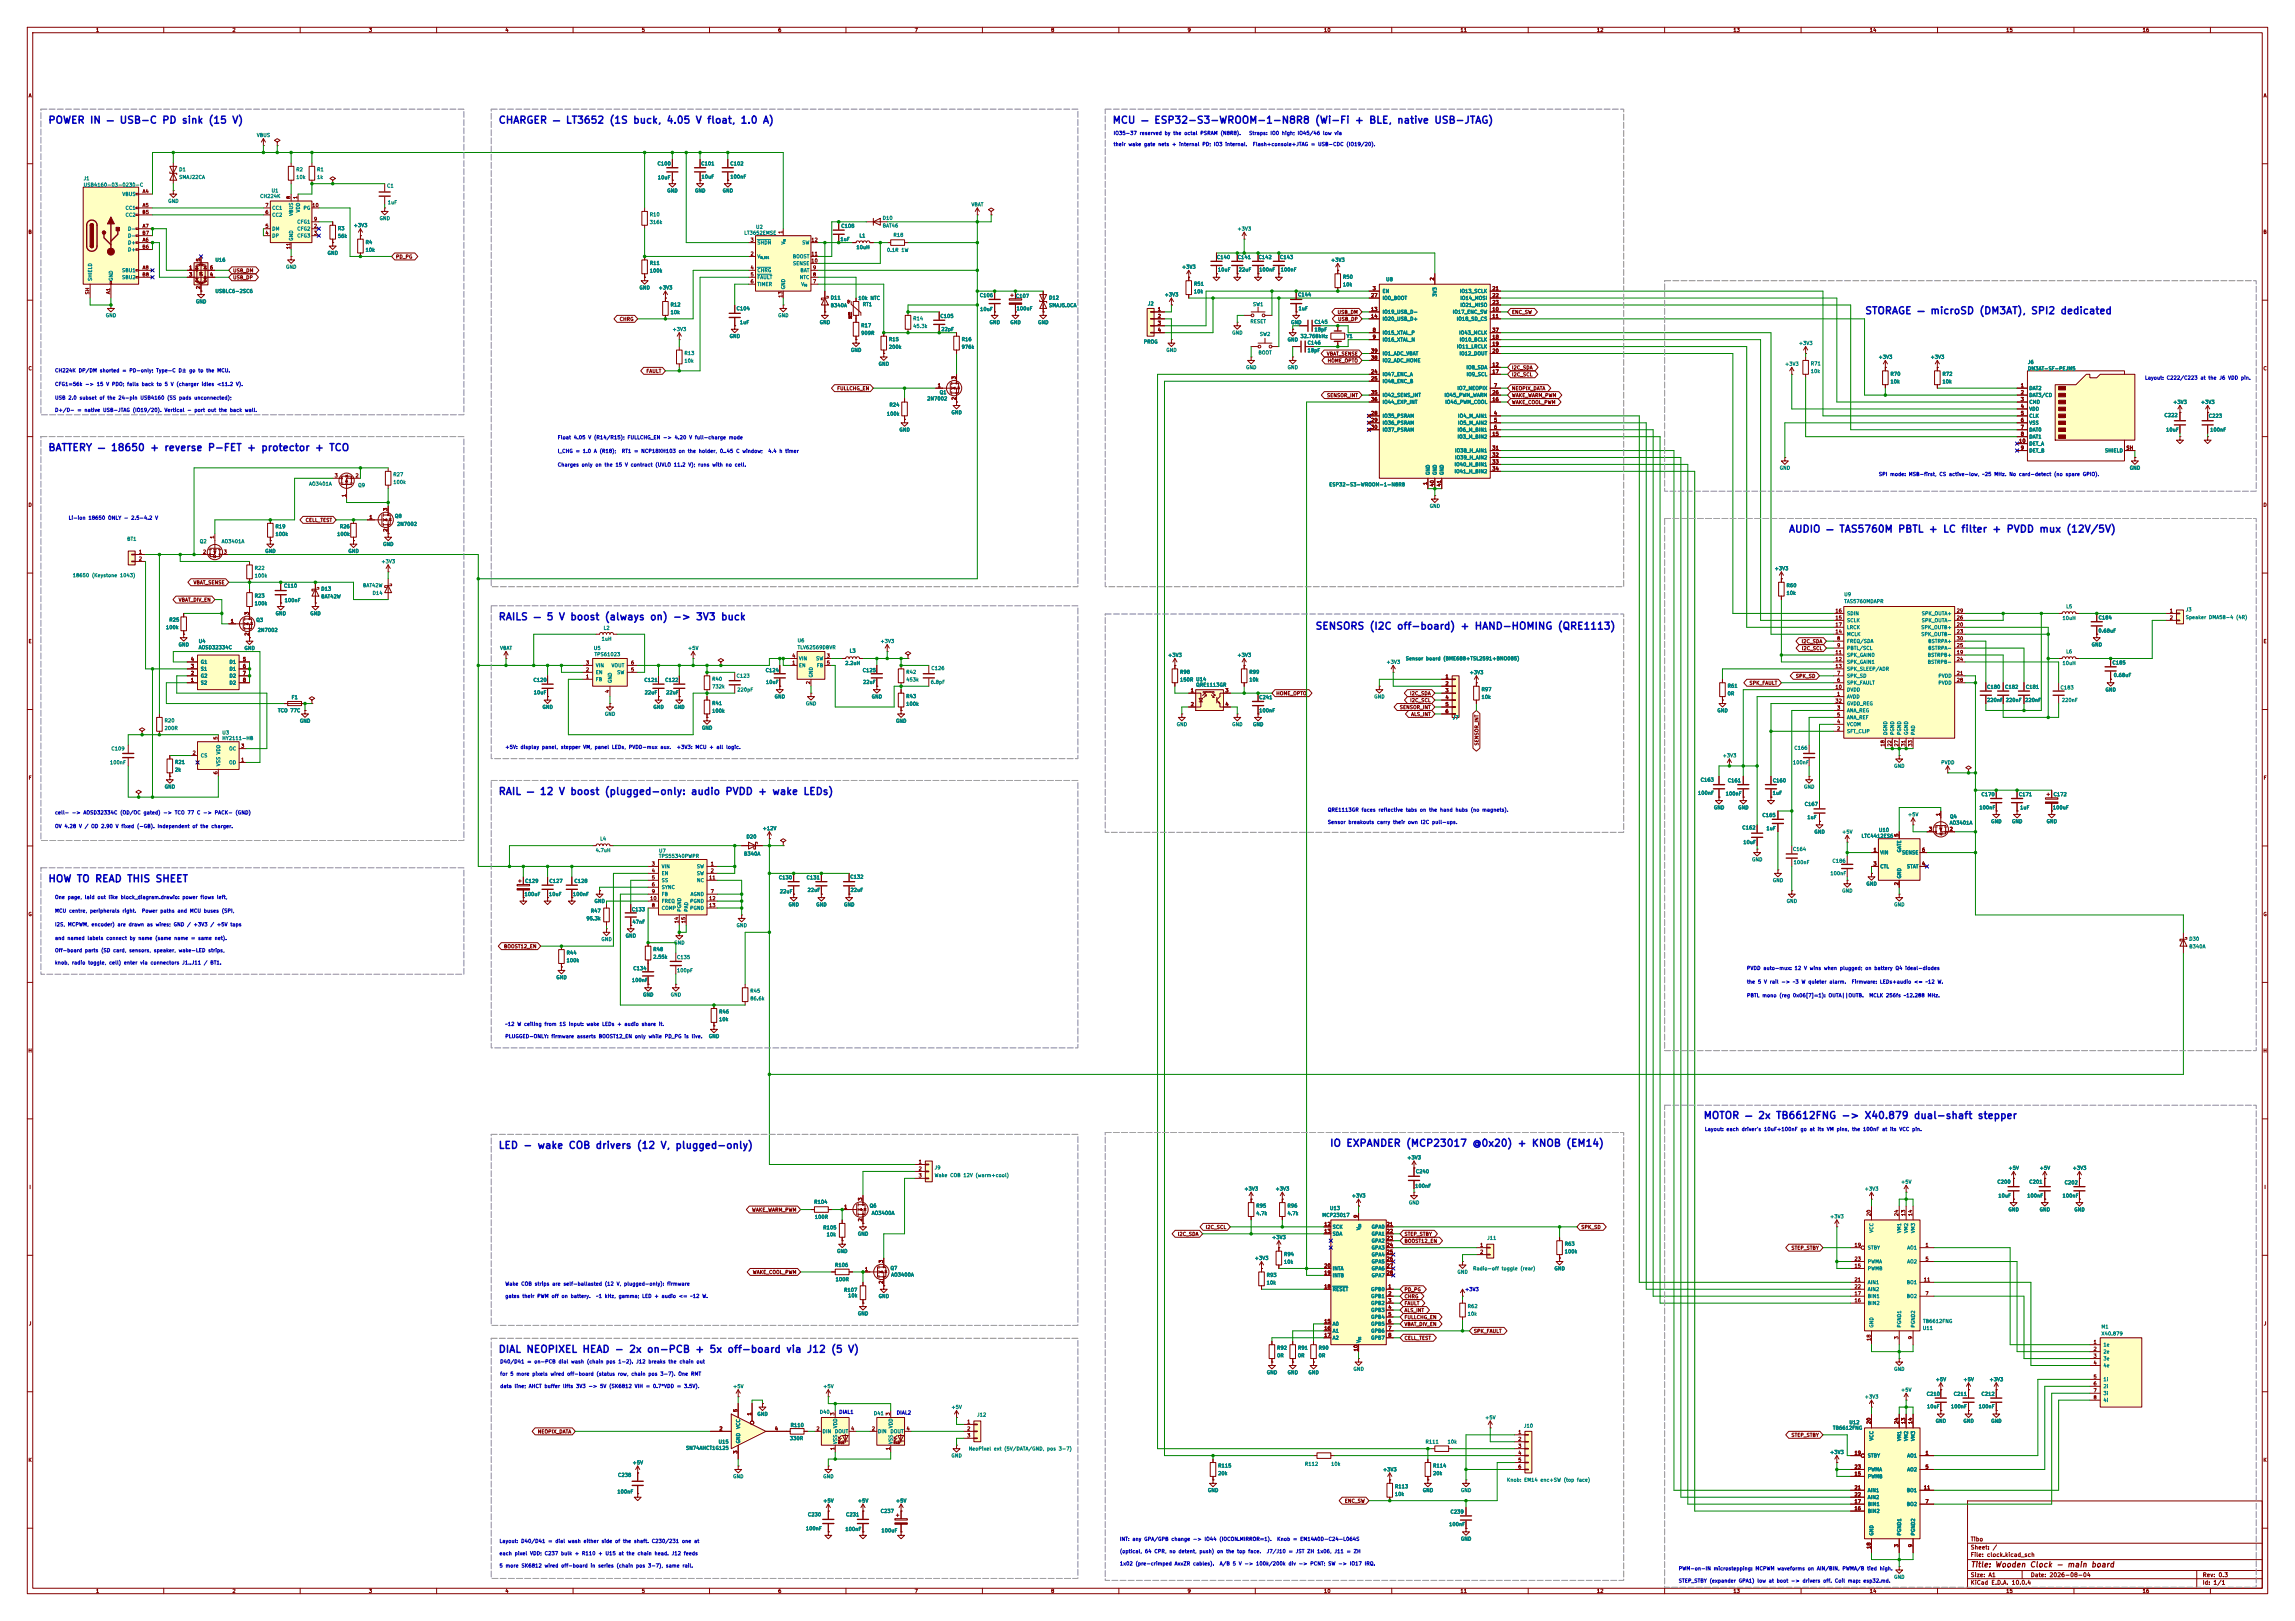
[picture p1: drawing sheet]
<svg xmlns="http://www.w3.org/2000/svg" width="841mm" height="594mm" viewBox="0 0 841 594" stroke-linecap="round" stroke-linejoin="round" font-family="sans-serif">
<defs><g id="words">
<g font-size="2.6" fill="#0000c2">
<text x="17.5" y="45.9">POWER IN — USB-C PD sink (15 V)</text>
<text x="182.5" y="45.9">CHARGER — LT3652 (1S buck, 4.05 V float, 1.0 A)</text>
<text x="407.5" y="45.9">MCU — ESP32-S3-WROOM-1-N8R8 (Wi-Fi + BLE, native USB-JTAG)</text>
<text x="683.3" y="115.8">STORAGE — microSD (DM3AT), SPI2 dedicated</text>
<text x="17.5" y="165.9">BATTERY — 18650 + reverse P-FET + protector + TCO</text>
<text x="655.3" y="195.8">AUDIO — TAS5760M PBTL + LC filter + PVDD mux (12V/5V)</text>
<text x="182.5" y="227.9">RAILS — 5 V boost (always on) -&gt; 3V3 buck</text>
<text x="481.8" y="231.4">SENSORS (I2C off-board) + HAND-HOMING (QRE1113)</text>
<text x="182.5" y="291.9">RAIL — 12 V boost (plugged-only: audio PVDD + wake LEDs)</text>
<text x="17.5" y="323.9">HOW TO READ THIS SHEET</text>
<text x="624.1" y="410.7">MOTOR — 2x TB6612FNG -&gt; X40.879 dual-shaft stepper</text>
<text x="182.5" y="421.6">LED - wake COB drivers (12 V, plugged-only)</text>
<text x="487.2" y="420.8">IO EXPANDER (MCP23017 @0x20) + KNOB (EM14)</text>
<text x="182.5" y="496.3">DIAL NEOPIXEL HEAD - 2x on-PCB + 5x off-board via J12 (5 V)</text>
</g>
<text font-size="2" fill="#840000" x="722" y="574.8">Title: Wooden Clock - main board</text>
<g font-size="1.5" fill="#840000">
<text x="722" y="568.2">Sheet: /</text>
<text x="722" y="565.2">Tibo</text>
<text x="722" y="570.9">File: clock.kicad_sch</text>
<text x="722" y="581.1">KiCad E.D.A. 10.0.4</text>
<text x="722" y="578.3">Size: A1</text>
<text x="744" y="578.3">Date: 2026-08-04</text>
<text x="807" y="578.3">Rev: 0.3</text>
<text x="807" y="581.1">Id: 1/1</text>
</g>
<g font-size="1.3" fill="#840000">
<text x="35" y="12">1</text>
<text x="85" y="12">2</text>
<text x="135" y="12">3</text>
<text x="185" y="12">4</text>
<text x="235" y="12">5</text>
<text x="285" y="12">6</text>
<text x="335" y="12">7</text>
<text x="385" y="12">8</text>
<text x="435" y="12">9</text>
<text x="485" y="12">10</text>
<text x="535" y="12">11</text>
<text x="585" y="12">12</text>
<text x="635" y="12">13</text>
<text x="685" y="12">14</text>
<text x="735" y="12">15</text>
<text x="785" y="12">16</text>
<text x="10.3" y="36">A</text>
<text x="829.3" y="36">A</text>
<text x="52.1" y="71.1">A4</text>
<text x="52.1" y="76.2">A5</text>
<text x="97.1" y="76.2">7</text>
<text x="106.7" y="73.1" transform="rotate(-90 106.7 73.1)">8</text>
<text x="109.2" y="73.1" transform="rotate(-90 109.2 73.1)">1</text>
<text x="114.3" y="76.2">10</text>
<text x="52" y="78.7">B5</text>
<text x="52.1" y="83.8">A7</text>
<text x="97.1" y="83.8">5</text>
<text x="97.1" y="78.7">6</text>
<text x="114.9" y="83.8">2</text>
<text x="114.9" y="81.3">9</text>
<text x="10.3" y="86">B</text>
<text x="52" y="86.3">B7</text>
<text x="52.1" y="88.9">A6</text>
<text x="97.1" y="86.3">4</text>
<text x="114.9" y="86.3">3</text>
<text x="274.9" y="88.9">3</text>
<text x="287" y="85.8" transform="rotate(-90 287 85.8)">1</text>
<text x="297.1" y="88.9">12</text>
<text x="829.2" y="86">B</text>
<text x="52" y="91.4">B6</text>
<text x="73.6" y="96" transform="rotate(-90 73.6 96)">5</text>
<text x="106.7" y="91.5" transform="rotate(-90 106.7 91.5)">11</text>
<text x="144.9" y="95">PD_PG</text>
<text x="274.9" y="94">2</text>
<text x="297.1" y="94">11</text>
<text x="52" y="101.6">B8</text>
<text x="52.1" y="99">A8</text>
<text x="69.1" y="99">1</text>
<text x="69.1" y="101.6">3</text>
<text x="76.8" y="101.6">4</text>
<text x="76.8" y="99">6</text>
<text x="85.2" y="100.1">USB_DM</text>
<text x="274.9" y="99">4</text>
<text x="274.9" y="101.6">5</text>
<text x="297.1" y="96.5">10</text>
<text x="297.7" y="101.6">8</text>
<text x="297.7" y="99">9</text>
<text x="40.6" y="107.9" transform="rotate(-90 40.6 107.9)">A1</text>
<text x="73.6" y="106.1" transform="rotate(-90 73.6 106.1)">2</text>
<text x="85.2" y="102.7">USB_DP</text>
<text x="274.9" y="104.1">6</text>
<text x="297.7" y="104.1">7</text>
<text x="502.8" y="106.7">3</text>
<text x="525.8" y="102.9" transform="rotate(-90 525.8 102.9)">2</text>
<text x="546.7" y="106.7">21</text>
<text x="33" y="108.1" transform="rotate(-90 33 108.1)">SH</text>
<text x="287" y="109.3" transform="rotate(-90 287 109.3)">13</text>
<text x="502.2" y="109.2">27</text>
<text x="546.7" y="109.2">22</text>
<text x="546.7" y="111.7">23</text>
<text x="226.9" y="117.9">CHRG</text>
<text x="424.1" y="114.3">1</text>
<text x="424.1" y="116.8">2</text>
<text x="424.1" y="119.4">3</text>
<text x="490" y="115.4">USB_DM</text>
<text x="490.2" y="117.9">USB_DP</text>
<text x="502.2" y="114.3">13</text>
<text x="502.2" y="116.8">14</text>
<text x="546.7" y="114.3">10</text>
<text x="546.7" y="116.8">11</text>
<text x="553.9" y="115.4">ENC_SW</text>
<text x="424.1" y="121.9">4</text>
<text x="502.8" y="121.9">8</text>
<text x="502.8" y="124.4">9</text>
<text x="546.7" y="124.4">18</text>
<text x="546.7" y="121.9">37</text>
<text x="486" y="130.6">VBAT_SENSE</text>
<text x="502.2" y="129.5">39</text>
<text x="546.7" y="127">19</text>
<text x="546.7" y="129.5">20</text>
<text x="10.3" y="136">C</text>
<text x="236.7" y="137">FAULT</text>
<text x="486.4" y="133.1">HOME_OPTO</text>
<text x="502.2" y="137.1">24</text>
<text x="502.2" y="132.1">38</text>
<text x="546.7" y="134.6">12</text>
<text x="546.7" y="137.1">17</text>
<text x="553.9" y="135.7">I2C_SDA</text>
<text x="829.2" y="136">C</text>
<text x="306.6" y="143.3">FULLCHG_EN</text>
<text x="343.5" y="142.2">1</text>
<text x="350.5" y="139.1" transform="rotate(-90 350.5 139.1)">3</text>
<text x="502.2" y="139.7">25</text>
<text x="547.3" y="142.2">7</text>
<text x="553.9" y="138.2">I2C_SCL</text>
<text x="553.9" y="143.3">NEOPIX_DATA</text>
<text x="740.3" y="142.2">1</text>
<text x="350.5" y="146.8" transform="rotate(-90 350.5 146.8)">2</text>
<text x="486.1" y="145.8">SENSOR_INT</text>
<text x="502.2" y="144.8">35</text>
<text x="502.2" y="147.3">36</text>
<text x="546.7" y="147.3">16</text>
<text x="546.7" y="144.8">26</text>
<text x="553.9" y="148.4">WAKE_COOL_PWM</text>
<text x="553.9" y="145.8">WAKE_WARM_PWM</text>
<text x="740.3" y="144.8">2</text>
<text x="740.3" y="147.3">3</text>
<text x="740.3" y="149.8">4</text>
<text x="502.2" y="152.4">28</text>
<text x="502.2" y="154.9">29</text>
<text x="547.3" y="152.4">4</text>
<text x="547.3" y="154.9">5</text>
<text x="740.3" y="152.4">5</text>
<text x="740.3" y="154.9">6</text>
<text x="502.2" y="157.5">30</text>
<text x="546.7" y="160">15</text>
<text x="547.3" y="157.5">6</text>
<text x="740.3" y="157.5">7</text>
<text x="740.3" y="160">8</text>
<text x="546.7" y="165.1">31</text>
<text x="546.7" y="167.6">32</text>
<text x="739.7" y="162.5">10</text>
<text x="740.3" y="165.1">9</text>
<text x="779" y="165.1">SH</text>
<text x="546.7" y="170.2">33</text>
<text x="546.7" y="172.7">34</text>
<text x="122.5" y="175.2">3</text>
<text x="130.1" y="175.2">2</text>
<text x="523.2" y="177.9" transform="rotate(-90 523.2 177.9)">1</text>
<text x="525.8" y="178.5" transform="rotate(-90 525.8 178.5)">40</text>
<text x="528.3" y="178.5" transform="rotate(-90 528.3 178.5)">41</text>
<text x="10.3" y="186">D</text>
<text x="127" y="182.3" transform="rotate(-90 127 182.3)">1</text>
<text x="829.2" y="186">D</text>
<text x="111.8" y="191.6">CELL_TEST</text>
<text x="135.2" y="190.5">1</text>
<text x="142.2" y="187.4" transform="rotate(-90 142.2 187.4)">3</text>
<text x="78.7" y="197.6" transform="rotate(-90 78.7 197.6)">1</text>
<text x="142.2" y="195" transform="rotate(-90 142.2 195)">2</text>
<text x="50.7" y="203.2">1</text>
<text x="74.2" y="203.2">2</text>
<text x="81.8" y="203.2">3</text>
<text x="50.7" y="205.7">2</text>
<text x="70.8" y="214.4">VBAT_SENSE</text>
<text x="65.3" y="220.8">VBAT_DIV_EN</text>
<text x="91.4" y="225.5" transform="rotate(-90 91.4 225.5)">3</text>
<text x="672.4" y="227.3">15</text>
<text x="672.4" y="224.8">16</text>
<text x="716.9" y="227.3">26</text>
<text x="716.9" y="224.8">29</text>
<text x="794.9" y="224.8">1</text>
<text x="794.9" y="227.3">2</text>
<text x="84.4" y="228.6">1</text>
<text x="91.4" y="233.1" transform="rotate(-90 91.4 233.1)">2</text>
<text x="672.4" y="232.4">14</text>
<text x="672.4" y="229.8">17</text>
<text x="716.9" y="229.8">20</text>
<text x="716.9" y="232.4">23</text>
<text x="10.3" y="236">E</text>
<text x="660" y="236">I2C_SDA</text>
<text x="660.1" y="238.6">I2C_SCL</text>
<text x="673" y="234.9">8</text>
<text x="673" y="237.5">9</text>
<text x="716.9" y="237.5">25</text>
<text x="716.9" y="234.9">30</text>
<text x="829.3" y="236">E</text>
<text x="69.8" y="245.1">3</text>
<text x="69.8" y="242.5">4</text>
<text x="88.8" y="242.5">5</text>
<text x="88.8" y="245.1">6</text>
<text x="214.6" y="243.8">3</text>
<text x="231.1" y="243.8">6</text>
<text x="290.1" y="243.8">1</text>
<text x="290.1" y="241.3">4</text>
<text x="302.8" y="241.3">3</text>
<text x="302.8" y="243.8">5</text>
<text x="672.4" y="240">11</text>
<text x="672.4" y="242.5">12</text>
<text x="672.4" y="245.1">13</text>
<text x="716.9" y="240">19</text>
<text x="716.9" y="242.5">24</text>
<text x="69.8" y="250.2">1</text>
<text x="69.8" y="247.6">2</text>
<text x="88.8" y="247.6">7</text>
<text x="88.8" y="250.2">8</text>
<text x="214.6" y="248.9">1</text>
<text x="214.6" y="246.4">2</text>
<text x="231.1" y="246.4">5</text>
<text x="297.2" y="250.9" transform="rotate(-90 297.2 250.9)">2</text>
<text x="529.5" y="248.9">1</text>
<text x="529.5" y="251.4">2</text>
<text x="640.9" y="251.3">SPK_FAULT</text>
<text x="657.9" y="248.7">SPK_SD</text>
<text x="673" y="250.2">6</text>
<text x="673" y="247.6">7</text>
<text x="716.9" y="247.6">21</text>
<text x="716.9" y="250.2">28</text>
<text x="223.5" y="254.1" transform="rotate(-90 223.5 254.1)">4</text>
<text x="436.2" y="254">1</text>
<text x="448.9" y="254">3</text>
<text x="467.5" y="255.1">HOME_OPTO</text>
<text x="516.5" y="255.1">I2C_SDA</text>
<text x="516.6" y="257.6">I2C_SCL</text>
<text x="529.5" y="254">3</text>
<text x="529.5" y="256.5">4</text>
<text x="672.4" y="252.7">10</text>
<text x="672.4" y="257.8">32</text>
<text x="673" y="255.2">1</text>
<text x="436.2" y="259.1">2</text>
<text x="448.9" y="259.1">4</text>
<text x="512.8" y="260.1">SENSOR_INT</text>
<text x="517" y="262.7">ALS_INT</text>
<text x="529.5" y="259.1">5</text>
<text x="529.5" y="261.6">6</text>
<text x="673" y="260.3">3</text>
<text x="673" y="262.9">5</text>
<text x="673" y="267.9">2</text>
<text x="673" y="265.4">4</text>
<text x="80" y="271.2" transform="rotate(-90 80 271.2)">5</text>
<text x="88.2" y="274.3">3</text>
<text x="542.1" y="273.4" transform="rotate(-90 542.1 273.4)">SENSOR_INT</text>
<text x="690.9" y="273.7" transform="rotate(-90 690.9 273.7)">18</text>
<text x="693.4" y="273.7" transform="rotate(-90 693.4 273.7)">22</text>
<text x="695.9" y="273.7" transform="rotate(-90 695.9 273.7)">27</text>
<text x="698.5" y="273.7" transform="rotate(-90 698.5 273.7)">31</text>
<text x="701" y="273.7" transform="rotate(-90 701 273.7)">33</text>
<text x="70.4" y="276.8">2</text>
<text x="88.2" y="279.4">1</text>
<text x="10.3" y="286">F</text>
<text x="80" y="283.9" transform="rotate(-90 80 283.9)">6</text>
<text x="829.3" y="286">F</text>
<text x="711.2" y="299.2" transform="rotate(-90 711.2 299.2)">1</text>
<text x="706.7" y="304.8">3</text>
<text x="714.3" y="304.8">2</text>
<text x="695.9" y="306.8" transform="rotate(-90 695.9 306.8)">5</text>
<text x="238.7" y="317.5">3</text>
<text x="260.3" y="317.5">1</text>
<text x="686.4" y="312.4">1</text>
<text x="686.4" y="317.5">3</text>
<text x="704.1" y="317.5">4</text>
<text x="704.1" y="312.4">6</text>
<text x="238.7" y="320">4</text>
<text x="238.7" y="322.6">5</text>
<text x="259.7" y="322.6">11</text>
<text x="260.3" y="320">2</text>
<text x="238.7" y="325.1">6</text>
<text x="238.7" y="327.6">9</text>
<text x="260.3" y="327.6">7</text>
<text x="695.9" y="324.6" transform="rotate(-90 695.9 324.6)">2</text>
<text x="10.3" y="336">G</text>
<text x="238.1" y="330.2">10</text>
<text x="238.7" y="332.7">8</text>
<text x="259.7" y="330.2">12</text>
<text x="259.7" y="332.7">13</text>
<text x="829.2" y="336">G</text>
<text x="248.9" y="338.5" transform="rotate(-90 248.9 338.5)">14</text>
<text x="251.4" y="338.5" transform="rotate(-90 251.4 338.5)">15</text>
<text x="184.5" y="347.8">BOOST12_EN</text>
<text x="10.2" y="386">H</text>
<text x="829.2" y="386">H</text>
<text x="336.5" y="426.7">1</text>
<text x="336.5" y="429.2">2</text>
<text x="336.5" y="431.8">3</text>
<text x="10.6" y="436">I</text>
<text x="829.6" y="436">I</text>
<text x="309.2" y="443.2">1</text>
<text x="316.2" y="440.1" transform="rotate(-90 316.2 440.1)">3</text>
<text x="275.4" y="444.3">WAKE_WARM_PWM</text>
<text x="316.2" y="447.7" transform="rotate(-90 316.2 447.7)">2</text>
<text x="485.1" y="449.6">12</text>
<text x="497.8" y="446.5" transform="rotate(-90 497.8 446.5)">9</text>
<text x="508" y="449.6">21</text>
<text x="685.8" y="445.8" transform="rotate(-90 685.8 445.8)">20</text>
<text x="695.9" y="445.8" transform="rotate(-90 695.9 445.8)">24</text>
<text x="698.5" y="445.8" transform="rotate(-90 698.5 445.8)">13</text>
<text x="701" y="445.8" transform="rotate(-90 701 445.8)">14</text>
<text x="431.4" y="453.2">I2C_SDA</text>
<text x="441.7" y="450.6">I2C_SCL</text>
<text x="485.1" y="452.1">13</text>
<text x="508" y="452.1">22</text>
<text x="508" y="454.6">23</text>
<text x="514.5" y="455.7">BOOST12_EN</text>
<text x="514.5" y="453.2">STEP_STBY</text>
<text x="579.3" y="450.6">SPK_SD</text>
<text x="508" y="457.2">24</text>
<text x="508" y="459.7">25</text>
<text x="542.2" y="457.2">1</text>
<text x="542.2" y="459.7">2</text>
<text x="656.3" y="458.3">STEP_STBY</text>
<text x="679.4" y="457.2">19</text>
<text x="705.4" y="457.2">1</text>
<text x="275.7" y="467.2">WAKE_COOL_PWM</text>
<text x="316.8" y="466.1">1</text>
<text x="323.8" y="463" transform="rotate(-90 323.8 463)">3</text>
<text x="485.1" y="467.3">19</text>
<text x="485.1" y="464.8">20</text>
<text x="508" y="462.3">26</text>
<text x="508" y="464.8">27</text>
<text x="508" y="467.3">28</text>
<text x="679.4" y="464.8">15</text>
<text x="679.4" y="462.3">23</text>
<text x="705.4" y="462.3">5</text>
<text x="323.8" y="470.6" transform="rotate(-90 323.8 470.6)">2</text>
<text x="485.1" y="472.4">18</text>
<text x="508.6" y="472.4">1</text>
<text x="514.5" y="473.5">PD_PG</text>
<text x="679.4" y="469.9">21</text>
<text x="679.4" y="472.4">22</text>
<text x="704.8" y="469.9">11</text>
<text x="508.6" y="475">2</text>
<text x="508.6" y="477.5">3</text>
<text x="514.5" y="476">CHRG</text>
<text x="514.5" y="478.6">FAULT</text>
<text x="679.4" y="477.5">16</text>
<text x="679.4" y="475">17</text>
<text x="705.4" y="475">7</text>
<text x="10.4" y="486">J</text>
<text x="485.1" y="485.1">15</text>
<text x="508.6" y="480">4</text>
<text x="508.6" y="482.6">5</text>
<text x="508.6" y="485.1">6</text>
<text x="514.5" y="483.7">FULLCHG_EN</text>
<text x="514.5" y="481.1">ALS_INT</text>
<text x="829.4" y="486">J</text>
<text x="485.1" y="487.7">16</text>
<text x="485.1" y="490.2">17</text>
<text x="508.6" y="487.7">7</text>
<text x="508.6" y="490.2">8</text>
<text x="514.5" y="491.3">CELL_TEST</text>
<text x="514.5" y="486.2">VBAT_DIV_EN</text>
<text x="539.9" y="488.7">SPK_FAULT</text>
<text x="685.8" y="491.5" transform="rotate(-90 685.8 491.5)">18</text>
<text x="695.9" y="490.9" transform="rotate(-90 695.9 490.9)">3</text>
<text x="701" y="490.9" transform="rotate(-90 701 490.9)">9</text>
<text x="497.8" y="495.3" transform="rotate(-90 497.8 495.3)">10</text>
<text x="767" y="492.7">1</text>
<text x="767" y="495.3">2</text>
<text x="767" y="497.8">3</text>
<text x="767" y="500.4">4</text>
<text x="767" y="505.4">5</text>
<text x="767" y="508">6</text>
<text x="767" y="510.5">7</text>
<text x="767" y="513.1">8</text>
<text x="270.5" y="517.6" transform="rotate(-90 270.5 517.6)">5</text>
<text x="275.6" y="518.9" transform="rotate(-90 275.6 518.9)">1</text>
<text x="306" y="518.9" transform="rotate(-90 306 518.9)">3</text>
<text x="326.4" y="518.9" transform="rotate(-90 326.4 518.9)">3</text>
<text x="354.3" y="521.9">1</text>
<text x="196.9" y="525.6">NEOPIX_DATA</text>
<text x="263.5" y="524.5">2</text>
<text x="283.8" y="524.5">4</text>
<text x="299" y="524.5">2</text>
<text x="311.7" y="524.5">4</text>
<text x="319.3" y="524.5">2</text>
<text x="332" y="524.5">4</text>
<text x="354.3" y="524.5">2</text>
<text x="354.3" y="527">3</text>
<text x="556.2" y="525.8">1</text>
<text x="656.3" y="526.8">STEP_STBY</text>
<text x="685.8" y="522" transform="rotate(-90 685.8 522)">20</text>
<text x="695.9" y="522" transform="rotate(-90 695.9 522)">24</text>
<text x="698.5" y="522" transform="rotate(-90 698.5 522)">13</text>
<text x="701" y="522" transform="rotate(-90 701 522)">14</text>
<text x="270.5" y="532.8" transform="rotate(-90 270.5 532.8)">3</text>
<text x="306" y="531.6" transform="rotate(-90 306 531.6)">1</text>
<text x="326.4" y="531.6" transform="rotate(-90 326.4 531.6)">1</text>
<text x="556.2" y="528.3">2</text>
<text x="556.2" y="530.8">3</text>
<text x="556.2" y="533.4">4</text>
<text x="679.4" y="533.4">19</text>
<text x="705.4" y="533.4">1</text>
<text x="10.3" y="536">K</text>
<text x="556.2" y="535.9">5</text>
<text x="556.2" y="538.5">6</text>
<text x="679.4" y="538.5">23</text>
<text x="705.4" y="538.5">5</text>
<text x="829.2" y="536">K</text>
<text x="679.4" y="541">15</text>
<text x="492.6" y="551">ENC_SW</text>
<text x="679.4" y="551.2">17</text>
<text x="679.4" y="546.1">21</text>
<text x="679.4" y="548.6">22</text>
<text x="704.8" y="546.1">11</text>
<text x="705.4" y="551.2">7</text>
<text x="679.4" y="553.7">16</text>
<text x="685.8" y="567.7" transform="rotate(-90 685.8 567.7)">18</text>
<text x="695.9" y="567.1" transform="rotate(-90 695.9 567.1)">3</text>
<text x="701" y="567.1" transform="rotate(-90 701 567.1)">9</text>
<text x="35" y="584">1</text>
<text x="85" y="584">2</text>
<text x="135" y="584">3</text>
<text x="185" y="584">4</text>
<text x="235" y="584">5</text>
<text x="285" y="584">6</text>
<text x="335" y="584">7</text>
<text x="385" y="584">8</text>
<text x="435" y="584">9</text>
<text x="485" y="584">10</text>
<text x="535" y="584">11</text>
<text x="585" y="584">12</text>
<text x="635" y="584">13</text>
<text x="685" y="584">14</text>
<text x="735" y="584">15</text>
<text x="785" y="584">16</text>
</g>
<g font-size="1.3" fill="#008484">
<text x="94" y="50.5">VBUS</text>
<text x="65.5" y="63.1">D1</text>
<text x="65.5" y="65.9">SMAJ22CA</text>
<text x="108.4" y="63.1">R2</text>
<text x="108.4" y="65.9">10k</text>
<text x="116" y="63.1">R1</text>
<text x="116" y="65.9">1k</text>
<text x="240.8" y="60.9">C100</text>
<text x="240.9" y="66">10uF</text>
<text x="256.8" y="60.9">C101</text>
<text x="256.9" y="65.7">10uF</text>
<text x="267.5" y="60.9">C102</text>
<text x="267.5" y="65.7">100nF</text>
<text x="30.5" y="66.4">J1</text>
<text x="30.5" y="68.7">USB4160-03-0230-C</text>
<text x="99.4" y="70.8">U1</text>
<text x="141.7" y="69">C1</text>
<text x="244.3" y="70.8">GND</text>
<text x="254.5" y="70.8">GND</text>
<text x="264.7" y="70.8">GND</text>
<text x="44.7" y="72.1">VBUS</text>
<text x="45.8" y="77.2">CC1</text>
<text x="61.5" y="74.6">GND</text>
<text x="95.2" y="72.9">CH224K</text>
<text x="99.6" y="77.2">CC1</text>
<text x="110.2" y="78" transform="rotate(-90 110.2 78)">VDD</text>
<text x="111" y="77.2">PG</text>
<text x="141.9" y="75.1">1uF</text>
<text x="355.8" y="75.9">VBAT</text>
<text x="45.8" y="79.7">CC2</text>
<text x="99.6" y="79.7">CC2</text>
<text x="107.7" y="79.3" transform="rotate(-90 107.7 79.3)">VBUS</text>
<text x="108.8" y="82.3">CFG1</text>
<text x="129.4" y="83.5">+3V3</text>
<text x="138.9" y="81">GND</text>
<text x="237.9" y="79.6">R10</text>
<text x="237.9" y="82.4">316k</text>
<text x="308.1" y="83.8">C108</text>
<text x="323.3" y="80.9">D10</text>
<text x="323.3" y="83.7">BAT46</text>
<text x="46.7" y="89.9">D+</text>
<text x="46.7" y="84.8">D-</text>
<text x="46.7" y="87.3">D-</text>
<text x="99.6" y="87.3">DP</text>
<text x="99.6" y="84.8">DM</text>
<text x="107.7" y="88.4" transform="rotate(-90 107.7 88.4)">GND</text>
<text x="108.8" y="84.8">CFG2</text>
<text x="108.8" y="87.3">CFG3</text>
<text x="123.6" y="84.7">R3</text>
<text x="123.6" y="87.5">56k</text>
<text x="133.8" y="89.7">R4</text>
<text x="272.6" y="86.3">LT3652EMSE</text>
<text x="276.9" y="84.1">U2</text>
<text x="277.4" y="89.9">SHDN</text>
<text x="288" y="89.8" transform="rotate(-90 288 89.8)">V</text>
<text x="293.8" y="89.9">SW</text>
<text x="307.8" y="88.6">1uF</text>
<text x="314.8" y="87.3">L1</text>
<text x="327.2" y="87.1">R18</text>
<text x="453.3" y="84.8">+3V3</text>
<text x="46.7" y="92.4">D+</text>
<text x="119.9" y="93.7">GND</text>
<text x="133.8" y="92.5">10k</text>
<text x="277.4" y="95">V</text>
<text x="290.4" y="95">BOOST</text>
<text x="313.7" y="91.6">10uH</text>
<text x="324.9" y="92.6">0.1R 1W</text>
<text x="445.8" y="95.2">C140</text>
<text x="453.4" y="95.2">C141</text>
<text x="461" y="95.2">C142</text>
<text x="468.9" y="95.2">C143</text>
<text x="44.6" y="100">SBU1</text>
<text x="78.7" y="96.2">U16</text>
<text x="104.6" y="98.8">GND</text>
<text x="237.9" y="97.4">R11</text>
<text x="237.9" y="100.2">100k</text>
<text x="277.4" y="100">CHRG</text>
<text x="290.4" y="97.5">SENSE</text>
<text x="293.1" y="100">BAT</text>
<text x="433" y="98.8">+3V3</text>
<text x="446.1" y="99.8">10uF</text>
<text x="453.8" y="99.8">22uF</text>
<text x="461.3" y="99.8">100nF</text>
<text x="469.2" y="99.8">100nF</text>
<text x="487.6" y="96.2">+3V3</text>
<text x="34" y="103.1" transform="rotate(-90 34 103.1)">SHIELD</text>
<text x="41.6" y="103.1" transform="rotate(-90 41.6 103.1)">GND</text>
<text x="44.6" y="102.6">SBU2</text>
<text x="78.7" y="107.7">USBLC6-2SC6</text>
<text x="234.2" y="106.4">GND</text>
<text x="241.2" y="106.4">+3V3</text>
<text x="277.4" y="102.6">FAULT</text>
<text x="277.4" y="105.1">TIMER</text>
<text x="288" y="106.2" transform="rotate(-90 288 106.2)">GND</text>
<text x="292.9" y="102.6">NTC</text>
<text x="293.4" y="105.1">V</text>
<text x="437.3" y="107.8">10k</text>
<text x="437.3" y="105">R51</text>
<text x="491.9" y="105.2">10k</text>
<text x="491.9" y="102.4">R50</text>
<text x="506.5" y="107.7">EN</text>
<text x="507.8" y="103.3">U8</text>
<text x="534.8" y="107.7">IO13_SCLK</text>
<text x="71.6" y="111.5">GND</text>
<text x="245.6" y="112.6">R12</text>
<text x="304.2" y="112.9">B340A</text>
<text x="304.2" y="110.1">D11</text>
<text x="314.4" y="110.2">10k NTC</text>
<text x="316" y="112.5">RT1</text>
<text x="358.9" y="109.2">C106</text>
<text x="372.1" y="109.4">C107</text>
<text x="384.2" y="112.9">SMAJ5.0CA</text>
<text x="384.2" y="110.1">D12</text>
<text x="420.4" y="112.2">J2</text>
<text x="426.6" y="108.9">+3V3</text>
<text x="459" y="112.5">SW1</text>
<text x="475.5" y="108.9">C144</text>
<text x="506.5" y="110.2">IO0_BOOT</text>
<text x="526.8" y="108.9" transform="rotate(-90 526.8 108.9)">3V3</text>
<text x="535" y="110.2">IO14_MOSI</text>
<text x="535" y="112.7">IO21_MISO</text>
<text x="38.6" y="116.5">GND</text>
<text x="245.6" y="115.4">10k</text>
<text x="269.7" y="114">C104</text>
<text x="271" y="119.1">1uF</text>
<text x="285" y="116.5">GND</text>
<text x="300.2" y="119.1">GND</text>
<text x="334.5" y="117.7">R14</text>
<text x="344.4" y="116.8">C105</text>
<text x="359" y="114.3">10uF</text>
<text x="362.5" y="119.1">GND</text>
<text x="370.1" y="119.1">GND</text>
<text x="372.4" y="114">100uF</text>
<text x="380.2" y="119.1">GND</text>
<text x="458" y="118.7">RESET</text>
<text x="472.9" y="119.1">GND</text>
<text x="475.7" y="114">1uF</text>
<text x="481.5" y="119">C145</text>
<text x="506.5" y="115.3">IO19_USB_D-</text>
<text x="506.5" y="117.8">IO20_USB_D+</text>
<text x="532.2" y="115.3">IO17_ENC_SW</text>
<text x="533.6" y="117.8">IO18_SD_CS</text>
<text x="246.3" y="121.6">+3V3</text>
<text x="267.2" y="124.2">GND</text>
<text x="315.4" y="123">909R</text>
<text x="315.4" y="120.2">R17</text>
<text x="325.6" y="125.3">R15</text>
<text x="334.5" y="120.5">45.3k</text>
<text x="344.8" y="121.6">22pF</text>
<text x="352.2" y="125.3">R16</text>
<text x="451.4" y="122.9">GND</text>
<text x="461.5" y="123.4">SW2</text>
<text x="471.7" y="125.4">GND</text>
<text x="476.4" y="124.2">32.768kHz</text>
<text x="481.5" y="121.8">18pF</text>
<text x="493.3" y="124.2">Y1</text>
<text x="506.5" y="122.9">IO15_XTAL_P</text>
<text x="506.5" y="125.4">IO16_XTAL_N</text>
<text x="534.5" y="122.9">IO43_MCLK</text>
<text x="534.7" y="125.4">IO10_BCLK</text>
<text x="250.6" y="130.4">R13</text>
<text x="311.7" y="129.2">GND</text>
<text x="325.6" y="128.1">200k</text>
<text x="352.2" y="128.1">976k</text>
<text x="419" y="126.2">PROG</text>
<text x="427.2" y="129.2">GND</text>
<text x="461" y="130.2">BOOT</text>
<text x="479" y="126.6">C146</text>
<text x="479" y="129.4">18pF</text>
<text x="506.5" y="130.5">IO1_ADC_VBAT</text>
<text x="533.7" y="128">IO11_LRCLK</text>
<text x="534.7" y="130.5">IO12_DOUT</text>
<text x="659" y="126.7">+3V3</text>
<text x="688.2" y="131.8">+3V3</text>
<text x="707.3" y="131.8">+3V3</text>
<text x="250.6" y="133.2">10k</text>
<text x="321.8" y="134.3">GND</text>
<text x="456.4" y="135.6">GND</text>
<text x="471.7" y="135.6">GND</text>
<text x="506.5" y="133.1">IO2_ADC_HOME</text>
<text x="537.2" y="135.6">IO8_SDA</text>
<text x="653.9" y="134.3">+3V3</text>
<text x="663.4" y="137">10k</text>
<text x="663.4" y="134.2">R71</text>
<text x="743" y="133.7">J6</text>
<text x="743" y="136">DM3AT-SF-PEJM5</text>
<text x="506.5" y="138.1">IO47_ENC_A</text>
<text x="506.5" y="140.7">IO48_ENC_B</text>
<text x="533.9" y="143.2">IO7_NEOPIX</text>
<text x="537.3" y="138.1">IO9_SCL</text>
<text x="692.6" y="140.8">10k</text>
<text x="692.6" y="138">R70</text>
<text x="711.7" y="140.8">10k</text>
<text x="711.7" y="138">R72</text>
<text x="743.5" y="143.2">DAT2</text>
<text x="325.8" y="149.3">R24</text>
<text x="339.6" y="147">2N7002</text>
<text x="344.2" y="144.7">Q1</text>
<text x="506.5" y="145.8">IO42_SENS_INT</text>
<text x="506.5" y="148.3">IO44_EXP_INT</text>
<text x="529.2" y="145.8">IO45_PWM_WARM</text>
<text x="529.5" y="148.3">IO46_PWM_COOL</text>
<text x="743.5" y="145.8">DAT3/CD</text>
<text x="743.5" y="148.3">CMD</text>
<text x="796.2" y="148.3">+3V3</text>
<text x="806.3" y="148.3">+3V3</text>
<text x="324.8" y="152.6">100k</text>
<text x="348.5" y="152.1">GND</text>
<text x="506.5" y="153.4">IO35_PSRAM</text>
<text x="506.5" y="155.9">IO36_PSRAM</text>
<text x="534.1" y="153.4">IO4_M_AIN1</text>
<text x="534.1" y="155.9">IO5_M_AIN2</text>
<text x="743.5" y="150.8">VDD</text>
<text x="743.5" y="153.4">CLK</text>
<text x="743.5" y="155.9">VSS</text>
<text x="793" y="153.1">C222</text>
<text x="809.2" y="153.4">C223</text>
<text x="329.4" y="158.5">GND</text>
<text x="506.5" y="158.5">IO37_PSRAM</text>
<text x="533.9" y="158.5">IO6_M_BIN1</text>
<text x="533.9" y="161">IO3_M_BIN2</text>
<text x="743.5" y="158.5">DAT0</text>
<text x="743.5" y="161">DAT1</text>
<text x="793.6" y="158.5">10uF</text>
<text x="809.8" y="158.5">100nF</text>
<text x="533" y="166.1">IO38_H_AIN1</text>
<text x="743.5" y="166.1">DET_B</text>
<text x="743.5" y="163.5">DET_A</text>
<text x="771.2" y="166.1">SHIELD</text>
<text x="532.8" y="171.2">IO40_H_BIN1</text>
<text x="532.8" y="173.7">IO41_H_BIN2</text>
<text x="533" y="168.6">IO39_H_AIN2</text>
<text x="652" y="172.4">GND</text>
<text x="780.3" y="172.4">GND</text>
<text x="113.1" y="178.3">AO3401A</text>
<text x="131.1" y="178.8">Q9</text>
<text x="144" y="174.8">R27</text>
<text x="144" y="177.6">100k</text>
<text x="486.9" y="178.5">ESP32-S3-WROOM-1-N8R8</text>
<text x="524.2" y="174.2" transform="rotate(-90 524.2 174.2)">GND</text>
<text x="526.8" y="174.2" transform="rotate(-90 526.8 174.2)">GND</text>
<text x="529.3" y="174.2" transform="rotate(-90 529.3 174.2)">GND</text>
<text x="144.5" y="190.1">Q8</text>
<text x="523.7" y="186.4">GND</text>
<text x="100.8" y="193.9">R19</text>
<text x="100.8" y="196.7">100k</text>
<text x="123.4" y="196.7">100k</text>
<text x="124.4" y="193.9">R26</text>
<text x="145.3" y="193">2N7002</text>
<text x="46.4" y="198.5">BT1</text>
<text x="73.1" y="199.3">Q2</text>
<text x="81.1" y="199.3">AO3401A</text>
<text x="97" y="202.9">GND</text>
<text x="127.5" y="202.9">GND</text>
<text x="140.2" y="200.4">GND</text>
<text x="93.2" y="209.1">R22</text>
<text x="139.6" y="206.7">+3V3</text>
<text x="650.1" y="209.3">+3V3</text>
<text x="26.5" y="211.8">18650 (Keystone 1043)</text>
<text x="93.2" y="211.9">100k</text>
<text x="103.9" y="215.6">C110</text>
<text x="132.9" y="215.5">BAT42W</text>
<text x="654.5" y="215.5">R60</text>
<text x="93.2" y="219.3">R23</text>
<text x="104.2" y="220.9">100nF</text>
<text x="117.5" y="216.7">D13</text>
<text x="117.5" y="219.5">BAT42W</text>
<text x="136.4" y="218.3">D14</text>
<text x="654.5" y="218.3">10k</text>
<text x="675.6" y="221.3">TAS5760MDAPR</text>
<text x="675.6" y="218.8">U9</text>
<text x="93.2" y="222.1">100k</text>
<text x="100.8" y="225.8">GND</text>
<text x="113.5" y="225.8">GND</text>
<text x="676.7" y="225.8">SDIN</text>
<text x="704.1" y="225.8">SPK_OUTA+</text>
<text x="755.6" y="227.5">10uH</text>
<text x="757" y="223.2">L5</text>
<text x="768.8" y="227.3">C184</text>
<text x="800.8" y="224.4">J3</text>
<text x="800.8" y="227.2">Speaker DMA58-4 (4R)</text>
<text x="60.7" y="230.8">100k</text>
<text x="61.9" y="228">R25</text>
<text x="93.7" y="228.2">Q3</text>
<text x="94.3" y="231.9">2N7002</text>
<text x="221" y="231.1">L2</text>
<text x="676.7" y="233.4">MCLK</text>
<text x="676.7" y="228.3">SCLK</text>
<text x="676.7" y="230.8">LRCK</text>
<text x="703.9" y="230.8">SPK_OUTB+</text>
<text x="703.9" y="233.4">SPK_OUTB-</text>
<text x="704.1" y="228.3">SPK_OUTA-</text>
<text x="768.8" y="232.1">0.68uF</text>
<text x="65.3" y="237.2">GND</text>
<text x="72.7" y="238.2">AOSD32334C</text>
<text x="72.7" y="235.9">U4</text>
<text x="89.4" y="238.5">GND</text>
<text x="183.1" y="238.5">VBAT</text>
<text x="217.4" y="238.5">U5</text>
<text x="220.3" y="235.1">1uH</text>
<text x="252" y="238.5">+5V</text>
<text x="292.1" y="235.7">U6</text>
<text x="292.1" y="238.2">TLV62569DBVR</text>
<text x="311.2" y="239.5">L3</text>
<text x="322.5" y="235.9">+3V3</text>
<text x="676.7" y="235.9">FREQ/SDA</text>
<text x="676.7" y="238.5">PBTL/SCL</text>
<text x="706.4" y="238.5">BSTRPA-</text>
<text x="706.4" y="235.9">BSTRPA+</text>
<text x="757" y="239.7">L6</text>
<text x="766.3" y="237.2">GND</text>
<text x="73.4" y="243.5">G1</text>
<text x="83.9" y="243.5">D1</text>
<text x="217.7" y="240.7">TPS61023</text>
<text x="218.2" y="244.8">VIN</text>
<text x="223.9" y="244.8">VOUT</text>
<text x="292.6" y="244.8">EN</text>
<text x="292.6" y="242.3">VIN</text>
<text x="298.9" y="242.3">SW</text>
<text x="299.2" y="244.8">FB</text>
<text x="309.6" y="244">2.2uH</text>
<text x="341.1" y="245.8">C126</text>
<text x="427.9" y="241">+3V3</text>
<text x="453.3" y="241">+3V3</text>
<text x="507.9" y="243.5">+3V3</text>
<text x="515" y="242.3">Sensor board (BME688+TSL2591+BNO085)</text>
<text x="676.7" y="241">SPK_GAIN0</text>
<text x="676.7" y="243.5">SPK_GAIN1</text>
<text x="706.2" y="241">BSTRPB+</text>
<text x="706.2" y="243.5">BSTRPB-</text>
<text x="755.6" y="244">10uH</text>
<text x="773.9" y="243.8">C185</text>
<text x="73.4" y="251.2">S2</text>
<text x="73.4" y="248.6">G2</text>
<text x="73.4" y="246.1">S1</text>
<text x="83.9" y="246.1">D1</text>
<text x="83.9" y="248.6">D2</text>
<text x="83.9" y="251.2">D2</text>
<text x="195.3" y="250.1">C120</text>
<text x="218.2" y="249.9">FB</text>
<text x="218.2" y="247.4">EN</text>
<text x="224.5" y="250.4" transform="rotate(-90 224.5 250.4)">GND</text>
<text x="226" y="247.4">SW</text>
<text x="236" y="250.1">C121</text>
<text x="243.6" y="250.1">C122</text>
<text x="260.8" y="249.8">R40</text>
<text x="269.7" y="248.6">C123</text>
<text x="280.4" y="246.6">C124</text>
<text x="280.5" y="250.9">10uF</text>
<text x="298.2" y="248.4" transform="rotate(-90 298.2 248.4)">GND</text>
<text x="316" y="246.6">C125</text>
<text x="316.1" y="250.9">22uF</text>
<text x="331.9" y="247.2">R42</text>
<text x="331.9" y="250">453k</text>
<text x="340.9" y="250.9">6.8pF</text>
<text x="432.3" y="250">150R U14</text>
<text x="432.3" y="247.2">R98</text>
<text x="438.2" y="251.9">QRE1113GR</text>
<text x="457.7" y="250">10k</text>
<text x="457.7" y="247.2">R99</text>
<text x="538.4" y="247.4">+3V3</text>
<text x="676.7" y="251.2">SPK_FAULT</text>
<text x="676.7" y="248.6">SPK_SD</text>
<text x="676.7" y="246.1">SPK_SLEEP/ADR</text>
<text x="710.2" y="248.6">PVDD</text>
<text x="710.2" y="251.2">PVDD</text>
<text x="774.4" y="248.4">0.68uF</text>
<text x="106.7" y="256.5">F1</text>
<text x="195.4" y="254.7">10uF</text>
<text x="236.1" y="254.7">22uF</text>
<text x="244" y="254.7">22uF</text>
<text x="260.8" y="252.6">732k</text>
<text x="270" y="253.7">220pF</text>
<text x="283.7" y="256.2">GND</text>
<text x="319.3" y="256.2">GND</text>
<text x="331.9" y="256.1">R43</text>
<text x="461.3" y="256.5">C241</text>
<text x="503.4" y="256.2">GND</text>
<text x="542.7" y="256.4">10k</text>
<text x="542.7" y="253.6">R97</text>
<text x="632.9" y="255.1">0R</text>
<text x="632.9" y="252.3">R61</text>
<text x="676.7" y="256.2">AVDD</text>
<text x="676.7" y="253.7">DVDD</text>
<text x="728" y="252.7">C180</text>
<text x="728" y="257.5">220nF</text>
<text x="734.6" y="252.7">C182</text>
<text x="734.8" y="257.5">220nF</text>
<text x="741.9" y="257.5">220nF</text>
<text x="742.2" y="252.7">C181</text>
<text x="754.9" y="252.9">C183</text>
<text x="755.4" y="257.5">220nF</text>
<text x="771.4" y="253.7">GND</text>
<text x="101.7" y="261.3">TCO 77C</text>
<text x="198.6" y="260.1">GND</text>
<text x="221.5" y="262.6">GND</text>
<text x="239.3" y="260.1">GND</text>
<text x="246.9" y="260.1">GND</text>
<text x="260.8" y="258.7">R41</text>
<text x="260.8" y="261.5">100k</text>
<text x="295.1" y="258.8">GND</text>
<text x="331.9" y="258.9">100k</text>
<text x="461.3" y="261.3">100nF</text>
<text x="532.2" y="263.9">J7</text>
<text x="629.2" y="261.3">GND</text>
<text x="676.7" y="261.3">ANA_REG</text>
<text x="676.7" y="263.9">ANA_REF</text>
<text x="676.7" y="258.8">GVDD_REG</text>
<text x="60.1" y="267.8">200R</text>
<text x="60.1" y="265">R20</text>
<text x="81.3" y="269.4">U3</text>
<text x="109.7" y="265.1">GND</text>
<text x="257" y="267.7">GND</text>
<text x="328.2" y="265.1">GND</text>
<text x="431" y="266.4">GND</text>
<text x="451.4" y="266.4">GND</text>
<text x="459" y="266.4">GND</text>
<text x="676.7" y="268.9">SFT_CLIP</text>
<text x="676.7" y="266.4">VCOM</text>
<text x="691.9" y="269.5" transform="rotate(-90 691.9 269.5)">DGND</text>
<text x="694.4" y="269.5" transform="rotate(-90 694.4 269.5)">PGND</text>
<text x="696.9" y="269.5" transform="rotate(-90 696.9 269.5)">PGND</text>
<text x="699.5" y="269.5" transform="rotate(-90 699.5 269.5)">GGND</text>
<text x="702" y="269.5" transform="rotate(-90 702 269.5)">PAD</text>
<text x="40.6" y="275.3">C109</text>
<text x="81.3" y="271.5">HY2111-HB</text>
<text x="83.8" y="275.3">OC</text>
<text x="657.3" y="275">C166</text>
<text x="40.1" y="280.4">100nF</text>
<text x="64" y="280.2">R21</text>
<text x="73.4" y="277.8">CS</text>
<text x="81" y="280.9" transform="rotate(-90 81 280.9)">VSS VDD</text>
<text x="83.8" y="280.4">OD</text>
<text x="631.1" y="277.8">+3V3</text>
<text x="656.9" y="280.4">100nF</text>
<text x="693.9" y="281.6">GND</text>
<text x="711.2" y="280.4">PVDD</text>
<text x="64" y="283">2k</text>
<text x="623" y="286.7">C163</text>
<text x="633" y="287">C161</text>
<text x="649.5" y="287">C160</text>
<text x="60.2" y="289.3">GND</text>
<text x="622.1" y="291.5">100nF</text>
<text x="632.2" y="291.8">100nF</text>
<text x="649.4" y="291.5">1uF</text>
<text x="660.9" y="289.3">GND</text>
<text x="725.9" y="292.1">C170</text>
<text x="739.6" y="292.1">C171</text>
<text x="752.3" y="292.1">C172</text>
<text x="627.9" y="296.9">GND</text>
<text x="636.8" y="296.9">GND</text>
<text x="645.7" y="299.7">C165</text>
<text x="661.2" y="295.6">C167</text>
<text x="699" y="299.4">+5V</text>
<text x="725.2" y="296.9">100nF</text>
<text x="740.1" y="296.9">1uF</text>
<text x="752.1" y="296.9">100uF</text>
<text x="279.3" y="304.5">+12V</text>
<text x="638.3" y="304.2">C162</text>
<text x="647.1" y="304.5">1uF</text>
<text x="662.1" y="300.4">1uF</text>
<text x="664.7" y="305.8">GND</text>
<text x="674.9" y="305.8">+5V</text>
<text x="688.3" y="305.1">U10</text>
<text x="714.3" y="302.5">AO3401A</text>
<text x="714.4" y="300.2">Q4</text>
<text x="729.5" y="302">GND</text>
<text x="737.1" y="302">GND</text>
<text x="749.8" y="302">GND</text>
<text x="219.8" y="308.3">L4</text>
<text x="273.4" y="307.5">D20</text>
<text x="638.7" y="309.6">10uF</text>
<text x="682" y="307.3">LTC4412ES6</text>
<text x="218.1" y="312.6">4.7uH</text>
<text x="241.3" y="312.7">U7</text>
<text x="241.3" y="314.7">TPS55340PWPR</text>
<text x="272.5" y="313.8">B340A</text>
<text x="641.9" y="315.9">GND</text>
<text x="656.8" y="312.1">C164</text>
<text x="657.1" y="316.9">100nF</text>
<text x="671.3" y="316.4">C186</text>
<text x="688.8" y="313.4">VIN</text>
<text x="696.8" y="313.4">SENSE</text>
<text x="696.9" y="312.5" transform="rotate(-90 696.9 312.5)">GATE</text>
<text x="192.3" y="323.8">C129</text>
<text x="201.2" y="323.8">C127</text>
<text x="210.3" y="323.8">C128</text>
<text x="242.3" y="318.5">VIN</text>
<text x="242.3" y="321">EN</text>
<text x="242.3" y="323.6">SS</text>
<text x="255.2" y="318.5">SW</text>
<text x="255.2" y="321">SW</text>
<text x="255.3" y="323.6">NC</text>
<text x="285.2" y="322.5">C130</text>
<text x="295.4" y="322.5">C131</text>
<text x="311.4" y="322.3">C132</text>
<text x="649.5" y="323.6">GND</text>
<text x="670.6" y="321">100nF</text>
<text x="688.8" y="318.5">CTL</text>
<text x="696.9" y="322.1" transform="rotate(-90 696.9 322.1)">GND</text>
<text x="698.6" y="318.5">STAT</text>
<text x="192" y="328.6">100uF</text>
<text x="201" y="328.6">10uF</text>
<text x="209.8" y="328.6">100nF</text>
<text x="242.3" y="326.1">SYNC</text>
<text x="242.3" y="328.6">FB</text>
<text x="252.9" y="328.6">AGND</text>
<text x="285.6" y="327.6">22uF</text>
<text x="295.8" y="327.1">22uF</text>
<text x="311.5" y="327.1">22uF</text>
<text x="674.9" y="327.4">GND</text>
<text x="683.8" y="324.8">GND</text>
<text x="216.3" y="334.7">R47</text>
<text x="217.7" y="331.2">GND</text>
<text x="231.4" y="334.2">C133</text>
<text x="242.3" y="333.7">COMP</text>
<text x="242.3" y="331.2">FREQ</text>
<text x="249.9" y="334.3" transform="rotate(-90 249.9 334.3)">PGND</text>
<text x="252.4" y="334.3" transform="rotate(-90 252.4 334.3)">PAD</text>
<text x="252.7" y="331.2">PGND</text>
<text x="252.7" y="333.7">PGND</text>
<text x="288.8" y="332.4">GND</text>
<text x="299" y="332.4">GND</text>
<text x="309.1" y="332.4">GND</text>
<text x="654.6" y="331.2">GND</text>
<text x="693.9" y="332.4">GND</text>
<text x="214.7" y="337.5">95.3k</text>
<text x="231.6" y="338.8">47nF</text>
<text x="269.7" y="340.1">GND</text>
<text x="220.2" y="345.1">GND</text>
<text x="229.1" y="343.9">GND</text>
<text x="246.9" y="346.4">GND</text>
<text x="802.1" y="347.8">B340A</text>
<text x="802.1" y="345">D30</text>
<text x="207.5" y="350.1">R44</text>
<text x="207.5" y="352.9">100k</text>
<text x="239.2" y="348.8">R48</text>
<text x="239.2" y="351.6">2.55k</text>
<text x="247.9" y="351.7">C135</text>
<text x="203.7" y="359.1">GND</text>
<text x="231.9" y="355.8">C134</text>
<text x="247.9" y="356.6">100pF</text>
<text x="231.4" y="360.1">100nF</text>
<text x="235.5" y="365.5">GND</text>
<text x="245.6" y="365.5">GND</text>
<text x="274.8" y="364.1">R45</text>
<text x="263.3" y="371.7">R46</text>
<text x="274.8" y="366.9">86.6k</text>
<text x="263.3" y="374.5">10k</text>
<text x="259.6" y="380.7">GND</text>
<text x="515.5" y="425.2">+3V3</text>
<text x="342.3" y="428.8">J9</text>
<text x="342.3" y="431.6">Wake COB 12V (warm+cool)</text>
<text x="518.7" y="430.2">C240</text>
<text x="735.8" y="429">+5V</text>
<text x="747.3" y="429">+5V</text>
<text x="759.4" y="429">+3V3</text>
<text x="455.8" y="436.6">+3V3</text>
<text x="467.3" y="436.6">+3V3</text>
<text x="518.4" y="435.6">100nF</text>
<text x="683.2" y="436.6">+3V3</text>
<text x="696.5" y="434">+5V</text>
<text x="731.8" y="434">C200</text>
<text x="743.4" y="434">C201</text>
<text x="756.4" y="434.3">C202</text>
<text x="298.2" y="441.4">R104</text>
<text x="318.5" y="442.8">Q6</text>
<text x="460.2" y="442.8">R95</text>
<text x="471.6" y="442.8">R96</text>
<text x="487.2" y="443.7">U13</text>
<text x="495.2" y="439.1">+3V3</text>
<text x="516.1" y="441.7">GND</text>
<text x="732.1" y="439.1">10uF</text>
<text x="742.7" y="439.1">100nF</text>
<text x="755.7" y="439.1">100nF</text>
<text x="298.4" y="446.9">100R</text>
<text x="319.3" y="445.5">AO3400A</text>
<text x="460.2" y="445.6">4.7k</text>
<text x="471.6" y="445.6">4.7k</text>
<text x="484.4" y="446.2">MCP23017</text>
<text x="670.5" y="446.7">+3V3</text>
<text x="735.8" y="444.2">GND</text>
<text x="747.3" y="444.2">GND</text>
<text x="760" y="444.2">GND</text>
<text x="301.5" y="450.8">R105</text>
<text x="302.8" y="453.3">10k</text>
<text x="314.2" y="453.1">GND</text>
<text x="466" y="454.4">+3V3</text>
<text x="488.2" y="450.6">SCK</text>
<text x="488.2" y="453.1">SDA</text>
<text x="498.8" y="450.9" transform="rotate(-90 498.8 450.9)">V</text>
<text x="502.5" y="450.6">GPA0</text>
<text x="502.5" y="453.1">GPA1</text>
<text x="502.5" y="455.6">GPA2</text>
<text x="544.8" y="454.6">J11</text>
<text x="686.8" y="451.9" transform="rotate(-90 686.8 451.9)">VCC</text>
<text x="696.9" y="452" transform="rotate(-90 696.9 452)">VM1</text>
<text x="699.5" y="452" transform="rotate(-90 699.5 452)">VM2</text>
<text x="702" y="452" transform="rotate(-90 702 452)">VM3</text>
<text x="306.6" y="459.4">GND</text>
<text x="459.6" y="462">+3V3</text>
<text x="470.4" y="460.6">R94</text>
<text x="502.5" y="458.2">GPA3</text>
<text x="502.5" y="460.7">GPA4</text>
<text x="573.2" y="456.8">R63</text>
<text x="573.2" y="459.6">100k</text>
<text x="684.3" y="458.2">STBY</text>
<text x="698.7" y="458.2">AO1</text>
<text x="305.8" y="464.5">R106</text>
<text x="326.1" y="465.7">Q7</text>
<text x="470.4" y="463.4">10k</text>
<text x="488.2" y="465.8">INTA</text>
<text x="502.5" y="463.3">GPA5</text>
<text x="502.5" y="465.8">GPA6</text>
<text x="533.9" y="467.1">GND</text>
<text x="539.6" y="465.8">Radio-off toggle (rear)</text>
<text x="569.5" y="465.8">GND</text>
<text x="684.3" y="465.8">PWMB</text>
<text x="684.3" y="463.3">PWMA</text>
<text x="698.7" y="463.3">AO2</text>
<text x="306.1" y="469.8">100R</text>
<text x="309.1" y="473.7">R107</text>
<text x="326.4" y="468.1">AO3400A</text>
<text x="464" y="471">10k</text>
<text x="464" y="468.2">R93</text>
<text x="488.2" y="473.4">RESET</text>
<text x="488.2" y="468.3">INTB</text>
<text x="502.3" y="473.4">GPB0</text>
<text x="502.5" y="468.3">GPA7</text>
<text x="684.3" y="470.9">AIN1</text>
<text x="684.3" y="473.4">AIN2</text>
<text x="698.6" y="470.9">BO1</text>
<text x="310.7" y="475.7">10k</text>
<text x="321.8" y="476">GND</text>
<text x="502.3" y="476">GPB1</text>
<text x="502.3" y="478.5">GPB2</text>
<text x="537.7" y="479.6">R62</text>
<text x="684.3" y="478.5">BIN2</text>
<text x="684.3" y="476">BIN1</text>
<text x="698.6" y="476">BO2</text>
<text x="314.2" y="482.3">GND</text>
<text x="502.3" y="481">GPB3</text>
<text x="502.3" y="483.6">GPB4</text>
<text x="537.7" y="482.4">10k</text>
<text x="704.5" y="485.1">TB6612FNG</text>
<text x="488.2" y="486.1">A0</text>
<text x="488.2" y="488.7">A1</text>
<text x="488.2" y="491.2">A2</text>
<text x="502.3" y="486.1">GPB5</text>
<text x="502.3" y="488.7">GPB6</text>
<text x="502.3" y="491.2">GPB7</text>
<text x="686.8" y="486.7" transform="rotate(-90 686.8 486.7)">GND</text>
<text x="696.9" y="486.7" transform="rotate(-90 696.9 486.7)">PGND1</text>
<text x="702" y="486.7" transform="rotate(-90 702 486.7)">PGND2</text>
<text x="704.4" y="487.6">U11</text>
<text x="769.9" y="487.1">M1</text>
<text x="769.9" y="489.7">X40.879</text>
<text x="467.8" y="497.7">0R</text>
<text x="467.8" y="494.9">R92</text>
<text x="475.4" y="497.7">0R</text>
<text x="475.4" y="494.9">R91</text>
<text x="483.1" y="497.7">0R</text>
<text x="483.1" y="494.9">R90</text>
<text x="498.8" y="492.3" transform="rotate(-90 498.8 492.3)">V</text>
<text x="770.6" y="493.7">1e</text>
<text x="770.6" y="496.3">2e</text>
<text x="464.1" y="503.9">GND</text>
<text x="471.7" y="503.9">GND</text>
<text x="479.3" y="503.9">GND</text>
<text x="495.8" y="502.6">GND</text>
<text x="693.9" y="502.6">GND</text>
<text x="770.6" y="498.8">3e</text>
<text x="770.6" y="501.4">4e</text>
<text x="268.5" y="509">+5V</text>
<text x="301.5" y="509">+5V</text>
<text x="709.2" y="506.4">+5V</text>
<text x="719.3" y="506.4">+5V</text>
<text x="728.9" y="506.4">+3V3</text>
<text x="770.6" y="506.4">1i</text>
<text x="770.6" y="509">2i</text>
<text x="683.2" y="512.8">+3V3</text>
<text x="696.5" y="510.2">+5V</text>
<text x="705.9" y="511.8">C210</text>
<text x="715.8" y="511.8">C211</text>
<text x="725.9" y="511.8">C212</text>
<text x="770.6" y="511.5">3i</text>
<text x="770.6" y="514.1">4i</text>
<text x="277.4" y="519.1">GND</text>
<text x="300.2" y="518.4">D40</text>
<text x="320" y="518.9">D41</text>
<text x="348.5" y="516.6">+5V</text>
<text x="357.9" y="519.4">J12</text>
<text x="544.1" y="520.4">+5V</text>
<text x="706" y="516.3">10uF</text>
<text x="709.2" y="521.7">GND</text>
<text x="714.8" y="516.3">100nF</text>
<text x="719.3" y="521.7">GND</text>
<text x="724.9" y="516.3">100nF</text>
<text x="729.5" y="521.7">GND</text>
<text x="271.5" y="523.8" transform="rotate(-90 271.5 523.8)">VCC</text>
<text x="289.5" y="523.2">R110</text>
<text x="301.2" y="525.5">DIN</text>
<text x="305.8" y="525.5">DOUT</text>
<text x="307" y="523.5" transform="rotate(-90 307 523.5)">VDD</text>
<text x="321.6" y="525.5">DIN</text>
<text x="326.1" y="525.5">DOUT</text>
<text x="327.4" y="523.5" transform="rotate(-90 327.4 523.5)">VDD</text>
<text x="558.3" y="523.4">J10</text>
<text x="671.5" y="524.2">TB6612FNG</text>
<text x="677.5" y="522.2">U12</text>
<text x="251.2" y="531.6">SN74AHCT1G125</text>
<text x="263.2" y="529.3">U15</text>
<text x="271.5" y="529.1" transform="rotate(-90 271.5 529.1)">GND</text>
<text x="289.3" y="528">330R</text>
<text x="307" y="529.3" transform="rotate(-90 307 529.3)">VSS</text>
<text x="327.4" y="529.3" transform="rotate(-90 327.4 529.3)">VSS</text>
<text x="354.8" y="531.8">NeoPixel ext (5V/DATA/GND, pos 3-7)</text>
<text x="522.2" y="529.3">R111</text>
<text x="530.3" y="529.3">10k</text>
<text x="670.5" y="533.1">+3V3</text>
<text x="686.8" y="528.1" transform="rotate(-90 686.8 528.1)">VCC</text>
<text x="696.9" y="528.2" transform="rotate(-90 696.9 528.2)">VM1</text>
<text x="699.5" y="528.2" transform="rotate(-90 699.5 528.2)">VM2</text>
<text x="702" y="528.2" transform="rotate(-90 702 528.2)">VM3</text>
<text x="231.6" y="536.9">+5V</text>
<text x="348.5" y="534.4">GND</text>
<text x="446.2" y="538.1">R115</text>
<text x="478" y="537.4">R112</text>
<text x="487.6" y="537.4">10k</text>
<text x="506.6" y="539.5">+3V3</text>
<text x="525" y="538.1">R114</text>
<text x="684.3" y="534.4">STBY</text>
<text x="684.3" y="539.5">PWMA</text>
<text x="698.7" y="534.4">AO1</text>
<text x="698.7" y="539.5">AO2</text>
<text x="226.3" y="541.5">C238</text>
<text x="268.5" y="542">GND</text>
<text x="301.5" y="542">GND</text>
<text x="446.2" y="540.9">20k</text>
<text x="511" y="545.7">R113</text>
<text x="525" y="540.9">20k</text>
<text x="552.1" y="543.3">Knob: EM14 enc+SW (top face)</text>
<text x="684.3" y="542">PWMB</text>
<text x="226.1" y="547.6">100nF</text>
<text x="301.5" y="550.9">+5V</text>
<text x="314.2" y="550.9">+5V</text>
<text x="328.2" y="550.9">+5V</text>
<text x="442.5" y="547.1">GND</text>
<text x="511" y="548.5">10k</text>
<text x="521.2" y="547.1">GND</text>
<text x="535.2" y="547.1">GND</text>
<text x="684.3" y="547.1">AIN1</text>
<text x="684.3" y="549.6">AIN2</text>
<text x="698.6" y="547.1">BO1</text>
<text x="295.9" y="556">C230</text>
<text x="309.8" y="556">C231</text>
<text x="322.5" y="554.7">C237</text>
<text x="531.4" y="554.9">C239</text>
<text x="684.3" y="554.7">BIN2</text>
<text x="684.3" y="552.2">BIN1</text>
<text x="698.6" y="552.2">BO2</text>
<text x="295.2" y="561">100nF</text>
<text x="309.6" y="561.3">100nF</text>
<text x="322.8" y="561.8">100uF</text>
<text x="530.9" y="559.5">100nF</text>
<text x="686.8" y="562.9" transform="rotate(-90 686.8 562.9)">GND</text>
<text x="696.9" y="562.9" transform="rotate(-90 696.9 562.9)">PGND1</text>
<text x="702" y="562.9" transform="rotate(-90 702 562.9)">PGND2</text>
<text x="535.2" y="564.9">GND</text>
<text x="693.9" y="578.8">GND</text>
</g>
<g font-size="1.3" fill="#0000c2">
<text x="407.9" y="53.8">their wake gate nets + internal PD; IO3 internal.</text>
<text x="407.9" y="49.8">IO35-37 reserved by the octal PSRAM (N8R8).</text>
<text x="457.6" y="49.8">Straps: IO0 high; IO45/46 low via</text>
<text x="458.9" y="53.8">Flash+console+JTAG = USB-CDC (IO19/20).</text>
<text x="20" y="136.7">CH224K DP/DM shorted = PD-only; Type-C D± go to the MCU.</text>
<text x="20" y="141.7">CFG1=56k -&gt; 15 V PDO; falls back to 5 V (charger idles &lt;11.2 V).</text>
<text x="785.9" y="139.4">Layout: C222/C223 at the J6 VDD pin.</text>
<text x="20" y="146.7">USB 2.0 subset of the 24-pin USB4160 (SS pads unconnected);</text>
<text x="20" y="151.2">D+/D- = native USB-JTAG (IO19/20). Vertical - port out the back wall.</text>
<text x="204.2" y="161.3">Float 4.05 V (R14/R15); FULLCHG_EN -&gt; 4.20 V full-charge mode</text>
<text x="204.2" y="166.3">I_CHG = 1.0 A (R18);</text>
<text x="227.7" y="166.3">RT1 = NCP18XH103 on the holder, 0..45 C window;</text>
<text x="281.3" y="166.3">4.4 h timer</text>
<text x="204.2" y="171.3">Charges only on the 15 V contract (UVLO 11.2 V); runs with no cell.</text>
<text x="688.3" y="174.7">SPI mode: MSB-first, CS active-low, ~25 MHz. No card-detect (no spare GPIO).</text>
<text x="25" y="190.7">Li-ion 18650 ONLY - 2.5-4.2 V</text>
<text x="185" y="274.7">+5V: display panel, stepper VM, panel LEDs, PVDD-mux aux.</text>
<text x="247.8" y="274.7">+3V3: MCU + all logic.</text>
<text x="20" y="298.7">cell- -&gt; AOSD32334C (OD/OC gated) -&gt; TCO 77 C -&gt; PACK- (GND)</text>
<text x="486.4" y="297.7">QRE1113GR faces reflective tabs on the hand hubs (no magnets).</text>
<text x="20" y="303.7">OV 4.28 V / OD 2.90 V fixed (-GB). Independent of the charger.</text>
<text x="486.4" y="302.2">Sensor breakouts carry their own I2C pull-ups.</text>
<text x="20" y="329.7">One page, laid out like block_diagram.drawio: power flows left,</text>
<text x="20" y="334.7">MCU centre, peripherals right.</text>
<text x="51.8" y="334.7">Power paths and MCU buses (SPI,</text>
<text x="20" y="339.7">I2S, MCPWM, encoder) are drawn as wires; GND / +3V3 / +5V taps</text>
<text x="20" y="344.7">and named labels connect by name (same name = same net).</text>
<text x="20" y="353.7">knob, radio toggle, cell) enter via connectors J1..J11 / BT1.</text>
<text x="20" y="349.2">Off-board parts (SD card, sensors, speaker, wake-LED strips,</text>
<text x="640" y="355.7">PVDD auto-mux: 12 V wins when plugged; on battery Q4 ideal-diodes</text>
<text x="640" y="360.7">the 5 V rail -&gt; ~3 W quieter alarm.</text>
<text x="640" y="365.7">PBTL mono (reg 0x06[7]=1): OUTA||OUTB.</text>
<text x="678.4" y="360.7">Firmware: LEDs+audio &lt;= ~12 W.</text>
<text x="684.8" y="365.7">MCLK 256fs ~12.288 MHz.</text>
<text x="185" y="376.2">~12 W ceiling from 1S input: wake LEDs + audio share it.</text>
<text x="185" y="380.7">PLUGGED-ONLY: firmware asserts BOOST12_EN only while PD_PG is live.</text>
<text x="624.6" y="414.8">Layout: each driver's 10uF+100nF go at its VM pins, the 100nF at its VCC pin.</text>
<text x="185" y="471.4">Wake COB strips are self-ballasted (12 V, plugged-only): firmware</text>
<text x="536.7" y="473.4">+3V3</text>
<text x="185" y="475.9">gates their PWM off on battery.</text>
<text x="218.3" y="475.9">~1 kHz, gamma; LED + audio &lt;= ~12 W.</text>
<text x="183.1" y="499.9">D40/D41 = on-PCB dial wash (chain pos 1-2). J12 breaks the chain out</text>
<text x="183.1" y="508.9">data line; AHCT buffer lifts 3V3 -&gt; 5V (SK6812 VIH = 0.7*VDD = 3.5V).</text>
<text x="183.1" y="504.4">for 5 more pixels wired off-board (status row, chain pos 3-7). One RMT</text>
<text x="307.3" y="518.4">DIAL1</text>
<text x="328.4" y="518.6">DIAL2</text>
<text x="182.9" y="565.7">Layout: D40/D41 = dial wash either side of the shaft. C230/231 one at</text>
<text x="410.2" y="564.9">INT: any GPA/GPB change -&gt; IO44 (IOCON.MIRROR=1).</text>
<text x="410.2" y="569.4">(optical, 64 CPR, no detent, push) on the top face.</text>
<text x="464" y="569.4">J7/J10 = JST ZH 1x06, J11 = ZH</text>
<text x="467.8" y="564.9">Knob = EM14A0D-C24-L064S</text>
<text x="182.9" y="574.7">5 more SK6812 wired off-board in series (chain pos 3-7), same rail.</text>
<text x="182.9" y="570.2">each pixel VDD; C237 bulk + R110 + U15 at the chain head. J12 feeds</text>
<text x="410.2" y="573.9">1x02 (pre-crimped AxxZR cables).</text>
<text x="446.8" y="573.9">A/B 5 V -&gt; 100k/200k div -&gt; PCNT; SW -&gt; IO17 IRQ.</text>
<text x="615" y="575.7">PWM-on-IN microstepping: MCPWM waveforms on AIN/BIN, PWMA/B tied high.</text>
<text x="615" y="580.2">STEP_STBY (expander GPA1) low at boot -&gt; drivers off. Coil map: esp32.md.</text>
</g>
<g font-size=".8" fill="#008484">
<text x="288" y="88.7" transform="rotate(-90 288 88.7)">IN</text>
<text x="278.5" y="95">IN_REG</text>
<text x="294.5" y="105.2">FB</text>
<text x="498.9" y="449.8" transform="rotate(-90 498.9 449.8)">DD</text>
<text x="498.9" y="491.2" transform="rotate(-90 498.9 491.2)">SS</text>
</g>
<g font-size=".8" fill="#840000">
<text x="307.1" y="529.3">RGB</text>
<text x="327.4" y="529.3">RGB</text>
</g>
</g></defs>
<g fill="none" stroke="#840000" stroke-width=".37">
<path d="M10 10h821v574h-821zM12 12h817v570h-817zM60 10v2M110 10v2M160 10v2M210 10v2M260 10v2M310 10v2M360 10v2M410 10v2M460 10v2M510 10v2"/>
<path d="M560 10v2M610 10v2M660 10v2M710 10v2M760 10v2M810 10v2M10 60h2M829 60h2M10 110h2M829 110h2M10 160h2M829 160h2"/>
<path d="M10 210h2M829 210h2M10 260h2M829 260h2M10 310h2M829 310h2M10 360h2M829 360h2M10 410h2M829 410h2M749.3 439.4v1.3h1.3l-1.3 1.3-1.3-1.3h1.3M749.3 439.4h.1"/>
<path d="M10 460h2M467.6 458.5h2v5h-2zM468.6 457.2v1.3M829 460h2M461.3 466.1h2v5.1h-2zM462.3 464.8v1.3M462.3 471.2v1.2M468.6 463.5v1.3M466.1 499.1v1.3h1.3l-1.3 1.2-1.3-1.2h1.3M466.1 499.1h.1M473.7 499.1v1.3h1.3l-1.3 1.2-1.3-1.2h1.3M473.7 499.1h.1"/>
<path d="M10 510h2M279.4 514.3v1.3h1.3l-1.3 1.3-1.3-1.3h1.3M279.4 514.3h.1M829 510h2M10 560h2M721 550h108v32h-108zM829 560h2M721 578.5h108M721 575.5h108M721 571.5h108M721 565.5h108M741 575.5v3"/>
<path d="M805 575.5v6.5M60 582v2M110 582v2M160 582v2M210 582v2M260 582v2M310 582v2M360 582v2M410 582v2M460 582v2M510 582v2M560 582v2"/>
<path d="M610 582v2M660 582v2M710 582v2M760 582v2M810 582v2"/>
</g>
<path d="M505.5 104.1h40.6v71.2h-40.6z" fill="#ffffc2"/>
<g fill="none" stroke="#840000" stroke-width=".37">
<path d="M453.4 92.7v2.8M453.4 97.5v2.8M501.6 106.7h3.9M501.6 114.3h3.9M501.6 116.8h3.9M501.6 109.2h3.9M505.5 104.1h40.6v71.2h-40.6zM525.8 100.3v3.8M546.1 106.7h3.8M546.1 114.3h3.8M546.1 116.8h3.8M546.1 109.2h3.8"/>
<path d="M546.1 111.8h3.8M501.6 121.9h3.9M501.6 124.5h3.9M501.6 137.2h3.9M501.6 129.5h3.9M501.6 139.7h3.9M501.6 132.1h3.9M546.1 121.9h3.8M546.1 124.5h3.8M546.1 134.6h3.8M546.1 137.2h3.8M546.1 127h3.8"/>
<path d="M546.1 129.5h3.8M501.3 152l.7 .8M501.3 154.6l.7 .7M501.3 157.1l.7 .8M501.6 152.4h3.9M501.6 154.9h3.9M501.6 157.5h3.9M501.6 147.3h3.9M501.6 144.8h3.9M502 152l-.7 .8M502 154.6l-.7 .7M502 157.1l-.7 .8"/>
<path d="M546.1 152.4h3.8M546.1 154.9h3.8M546.1 157.5h3.8M546.1 142.2h3.8M546.1 147.3h3.8M546.1 144.8h3.8M121.9 175.3h3.3M124.7 177h1M125.1 177.5h3.8M125.2 177v-2.5h3.6v2.5M126.5 177h1M126.7 174.1l.7 .4-.7 .4z"/>
<path d="M127 177.5v5.4M127.3 174l.2 1M128.3 177h1M132.1 175.3h-5.1v1.7M523.2 175.3v3.8M525.8 175.3v3.8M528.3 175.3v3.8M546.1 160h3.8M546.1 165.1h3.8M546.1 167.6h3.8M546.1 170.2h3.8M546.1 172.7h3.8"/>
<path d="M676.9 322.6v1.2h1.3l-1.3 1.3-1.3-1.3h1.3M676.9 322.6h.1"/>
<circle cx="127" cy="176.1" r="2.79"/>
</g>
<path d="M451.4 95.8h4M451.4 97.3h4" fill="none" stroke="#840000" stroke-width=".51"/>
<g fill="#840000" stroke="#840000" stroke-width=".37">
<path d="M127 175.5l.4 1h-.8z"/>
<circle cx="125.2" cy="175.3" r=".25"/>
<circle cx="128.8" cy="175.3" r=".25"/>
</g>
<path d="M268 518.2l12.7 6.3-12.7 6.4z" fill="#ffffc2"/>
<g fill="none" stroke="#840000" stroke-width=".37">
<path d="M473.7 130.8v1.3h1.3l-1.3 1.2-1.3-1.2h1.3M473.7 130.8h.1M134.6 190.5h5.4M140 188.6v3.8M140.5 188.7h2.5v3.6h-2.5M140.5 190.5h1.7v5.1M140.5 188.2v1M140.5 190v1M140.5 191.8v1M142.2 195.6v1.2h1.3l-1.3 1.3-1.2-1.3h1.2M142.2 195.6h.1M142.2 185.4v3.3"/>
<path d="M142.6 190.1h.8M143 190.1l.4 .7h-.8zM462.3 464.8h.1M462.3 462.3l-.8 1.2M462.3 462.3l.7 1.2M462.3 462.3v2.5M268 518.2l12.7 6.3-12.7 6.4zM270.5 514.3v5.1M275.6 514.3v6.4M233.7 539.7v2.8M260.3 524.5h7.7M270.5 529.6v5.1"/>
<path d="M280.7 524.5h7.6M481.3 533.4h1.3M482.6 532.4h5.1v2h-5.1zM487.7 533.4h1.2M233.7 547.4v1.2h1.2l-1.2 1.3-1.3-1.3h1.3M233.7 547.4h.1M233.7 544.6v2.8"/>
<circle cx="141.4" cy="190.5" r="2.79"/>
<circle cx="275.6" cy="521.3" r=".63"/>
</g>
<path d="M231.6 542.8h4.1M231.6 544.3h4.1" fill="none" stroke="#840000" stroke-width=".51"/>
<g fill="#840000" stroke="#840000" stroke-width=".37">
<path d="M140.7 190.5l1-.4v.8z"/>
<circle cx="142.2" cy="188.7" r=".25"/>
<circle cx="142.2" cy="192.3" r=".25"/>
</g>
<path d="M420.4 113h2.5v10.2h-2.5z" fill="#ffffc2"/>
<g fill="none" stroke="#840000" stroke-width=".37">
<path d="M420.4 113h2.5v10.2h-2.5zM421.6 114.2h1.3v.2h-1.3zM421.6 116.7h1.3v.3h-1.3zM421.6 119.3h1.3v.2h-1.3zM422.9 114.3h3.8M422.9 116.8h3.8M422.9 119.4h3.8M421.6 121.8h1.3v.2h-1.3zM422.9 121.9h3.8M768.3 232.4v1.3h1.3l-1.3 1.2-1.2-1.2h1.2M768.3 232.4h.1M461 254v2.8"/>
<path d="M461 258.8v2.8M685.8 320v1.3h1.3l-1.3 1.3-1.3-1.3h1.3M685.8 320h.1"/>
</g>
<path d="M459 257h4M459 258.6h4" fill="none" stroke="#840000" stroke-width=".51"/>
<path d="M769.6 490.2h15.3v25.4h-15.3z" fill="#ffffc2"/>
<g fill="none" stroke="#840000" stroke-width=".37">
<path d="M106.7 59.7v1.3M105.7 61h2v5h-2zM106.7 66v1.3M246.4 66v1.3h1.2l-1.2 1.3-1.3-1.3h1.3M246.4 66h.1M307.3 81.3v2.8M307.3 86.1v2.8M435.6 99.1l-.8 1.2M435.6 99.1l.8 1.2M435.6 99.1v2.5M490.2 99.1v1.2M435.6 101.6h.1"/>
<path d="M455.9 115.6h2.6M458.5 114.3h5M461 112.5v1.8M463.5 115.6h2.6M489.2 100.3h2v5.1h-2zM490.2 105.4v1.3M331.5 153.7v1.2h1.2l-1.2 1.3-1.3-1.3h1.3M331.5 153.7h.1M325.1 238.8h.1M325.1 236.2l-.7 1.3M325.1 236.2l.8 1.3M325.1 236.2v2.6"/>
<path d="M332.7 240l1.1-.6-1.1-.6-1 .6 1 .6v1.3M332.7 241.3h.1M301 320v2.8M301 324.9v2.8M311.1 320v2.8M311.1 324.9v2.8M204.7 348h2.1v5.1h-2.1zM205.7 346.7v1.3M205.7 353.1v1.2M237.5 353.1v2.8M237.5 357.9v2.8M480.3 492.8h2v5h-2z"/>
<path d="M481.3 491.5v1.3M481.3 497.8v1.3M497.8 497.8v1.3h1.3l-1.3 1.3-1.2-1.3h1.2M497.8 497.8h.1M765.8 492.8h3.8M765.8 495.3h3.8M765.8 497.8h3.8M769.6 490.2h15.3v25.4h-15.3zM698.5 513.1h.1M698.5 510.5l-.8 1.3M698.5 510.5l.8 1.3M698.5 510.5v2.6"/>
<path d="M731.5 509.3h.1M731.5 506.7l-.7 1.3M731.5 506.7l.8 1.3M731.5 506.7v2.6M765.8 500.4h3.8M765.8 505.5h3.8M765.8 508h3.8M765.8 510.5h3.8M765.8 513.1h3.8M327.9 556.5h4.6v.5h-4.6zM328.4 555.2h1M328.9 554.7v1.1"/>
<path d="M330.2 553.7v2.8M330.2 558.5v2.8M508.3 543.6h2v5h-2zM509.3 542.3v1.3M509.3 548.6v1.3M303.5 561.3v1.3h1.3l-1.3 1.3-1.2-1.3h1.2M303.5 561.3h.1"/>
<circle cx="459" cy="115.6" r=".51"/>
<circle cx="463" cy="115.6" r=".51"/>
</g>
<path d="M305.3 84.3h4.1M305.3 85.9h4.1M299 323.1h4M299 324.6h4M309.1 323.1h4.1M309.1 324.6h4.1M235.5 356.1h4M235.5 357.6h4" fill="none" stroke="#840000" stroke-width=".51"/>
<path d="M327.9 558h4.6v.5h-4.6z" fill="#840000" stroke="#840000" stroke-width=".37"/>
<path d="M72.4 271.8h15.2v10.1h-15.2z" fill="#ffffc2"/>
<g fill="none" stroke="#840000" stroke-width=".37">
<path d="M235.2 95.2h2v5.1h-2zM236.2 94v1.2M317.5 81.3h7.6M320 81.3l2.6-1.3v2.5zM320 80v2.5M236.2 100.3v1.3M312.7 118.1h2v5.1h-2zM313.7 116.8v1.3M313.7 123.2v1.3M652.8 212.1h.1M652.8 209.5l-.8 1.3M652.8 209.5l.7 1.3"/>
<path d="M652.8 209.5v2.6M258.1 256.5h2v5.1h-2zM259.1 255.3v1.2M285.7 243.8v2.8M285.7 248.7v2.8M630.2 250.2h2v5.1h-2zM631.2 248.9v1.3M631.2 255.3v1.2M69.8 276.9h2.6M72.4 271.8h15.2v10.1h-15.2zM80 269.2v2.6M87.6 279.4h2.6"/>
<path d="M87.6 274.3h2.6M259.1 261.6v1.3M80 281.9v2.6M629.9 292.1v1.3h1.3l-1.3 1.2-1.3-1.2h1.3M629.9 292.1h.1M731.5 297.2v1.2h1.3l-1.3 1.3-1.3-1.3h1.3M731.5 297.2h.1M209.5 321.3v2.8M209.5 326.1v2.8M458.5 439.4h.1M458.5 436.9l-.8 1.2M458.5 436.9l.7 1.2"/>
<path d="M458.5 436.9v2.5M323.8 471.2v1.2h1.3l-1.3 1.3-1.2-1.3h1.2M323.8 471.2h.1M711.2 516.9v1.3h1.3l-1.3 1.2-1.3-1.2h1.3M711.2 516.9h.1"/>
</g>
<path d="M283.7 246.9h4.1M283.7 248.4h4.1M207.5 324.4h4.1M207.5 325.9h4.1" fill="none" stroke="#840000" stroke-width=".51"/>
<path d="M558.8 524.5h2.5v15.2h-2.5z" fill="#ffffc2"/>
<g fill="none" stroke="#840000" stroke-width=".37">
<path d="M363.2 77.5l1-.7-1-.6-1 .6 1 .7v1.2M363.2 78.7h.1M106.7 94v1.2h1.2l-1.2 1.3-1.3-1.3h1.3M106.7 94h.1M269.2 119.4v1.2h1.3l-1.3 1.3-1.2-1.3h1.2M269.2 119.4h.1M287 111.8v1.2h1.3l-1.3 1.3-1.3-1.3h1.3M287 111.8h.1M364.5 114.3v1.3h1.3l-1.3 1.2-1.3-1.2h1.3M364.5 114.3h.1M369.8 109.5h4.6v.5h-4.6zM370.3 108.2h1"/>
<path d="M370.8 107.7v1M372.1 106.7v2.8M372.1 111.5v2.8M490.2 119.4v1.9M458.5 130.8v1.3h1.2l-1.2 1.2-1.3-1.2h1.3M458.5 130.8h.1M487.7 122h5.1v2.3h-5.1zM490.2 125.1v1.9M798.8 151.1v2.8M798.8 156v2.7M98 191.8h2.1v5h-2.1zM99.1 198.1v1.3h1.2l-1.2 1.3-1.3-1.3h1.3"/>
<path d="M99.1 198.1h.1M99.1 190.5v1.3M99.1 196.8v1.3M142.2 209.5h.1M142.2 207l-.7 1.3M142.2 207l.8 1.3M142.2 207v2.5M102.9 221v1.2h1.2l-1.2 1.3-1.3-1.3h1.3M102.9 221h.1M115.6 221v1.2h1.2l-1.2 1.3-1.3-1.3h1.3M115.6 221h.1M200.7 255.3v1.2h1.2l-1.2 1.3-1.3-1.3h1.3"/>
<path d="M200.7 255.3h.1M281.9 307.3h.1M281.9 304.8l-.7 1.3M281.9 304.8l.8 1.3M281.9 304.8v2.5M271.8 335.3v1.2h1.2l-1.2 1.3-1.3-1.3h1.3M271.8 335.3h.1M685.8 439.4h.1M685.8 436.9l-.8 1.2M685.8 436.9l.8 1.2M685.8 436.9v2.5M762 431.8v2.8"/>
<path d="M762 436.6v2.8M555 525.8h3.8M555 528.3h3.8M555 530.9h3.8M555 533.4h3.8M555 535.9h3.8M555 538.5h3.8M558.8 524.5h2.5v15.2h-2.5zM558.8 525.7h1.3v.2h-1.3zM558.8 528.2h1.3v.2h-1.3zM558.8 530.7h1.3v.3h-1.3zM558.8 533.3h1.3v.2h-1.3z"/>
<path d="M558.8 535.8h1.3v.3h-1.3zM558.8 538.4h1.3v.2h-1.3zM673.1 535.9h.1M673.1 533.4l-.8 1.3M673.1 533.4l.8 1.3M673.1 533.4v2.5M330.2 553.7h.1M330.2 551.2l-.8 1.2M330.2 551.2l.8 1.2M330.2 551.2v2.5"/>
</g>
<path d="M488.9 125.1h2.6M488.9 121.3h2.6M796.8 154.2h4.1M796.8 155.7h4.1M760 434.8h4M760 436.4h4" fill="none" stroke="#840000" stroke-width=".51"/>
<path d="M369.8 111h4.6v.5h-4.6z" fill="#840000" stroke="#840000" stroke-width=".37"/>
<path d="M675.6 222.2h40.7v48.3h-40.7z" fill="#ffffc2"/>
<g fill="none" stroke="#840000" stroke-width=".37">
<path d="M525.8 181.6v1.3h1.2l-1.2 1.2-1.3-1.2h1.3M525.8 181.6h.1M671.8 234.9h3.8M671.8 237.5h3.8M671.8 232.4h3.8M671.8 227.3h3.8M671.8 224.8h3.8M671.8 229.9h3.8M675.6 222.2h40.7v48.3h-40.7zM716.3 234.9h3.8M716.3 237.5h3.8M716.3 232.4h3.8"/>
<path d="M716.3 227.3h3.8M716.3 224.8h3.8M716.3 229.9h3.8M104.1 257.8h7.7M105.4 257h5.1v1.6h-5.1zM510.5 246.4h.1M510.5 243.8l-.7 1.3M510.5 243.8l.8 1.3M510.5 243.8v2.6M671.8 255.3h3.8M671.8 250.2h3.8M671.8 247.6h3.8"/>
<path d="M671.8 252.7h3.8M671.8 240h3.8M671.8 242.6h3.8M671.8 245.1h3.8M671.8 257.8h3.8M716.3 250.2h3.8M716.3 247.6h3.8M716.3 240h3.8M716.3 242.6h3.8M433.1 261.6v1.3h1.2l-1.2 1.3-1.3-1.3h1.3M433.1 261.6h.1M671.8 268h3.8"/>
<path d="M671.8 260.3h3.8M671.8 265.4h3.8M671.8 262.9h3.8M690.9 270.5v3.8M693.4 270.5v3.8M696 270.5v3.8M698.5 270.5v3.8M701 270.5v3.8M638.8 284.5v2.8M638.8 289.3v2.8M191.8 328.9v1.3h1.2l-1.2 1.3-1.3-1.3h1.3M191.8 328.9h.1"/>
<path d="M209.5 328.9v1.3h1.3l-1.3 1.3-1.2-1.3h1.2M209.5 328.9h.1M236.5 346.7h2v5.1h-2zM237.5 345.4v1.3M237.5 351.8v1.3M316.2 438.1v3.4M308.6 443.2h5.3M313.9 441.3v3.8M314.5 441.5h2.5v3.5h-2.5M314.5 443.2h1.7v5.1M314.5 440.9v1.1M314.5 442.7v1"/>
<path d="M314.5 444.5v1M316.6 442.8h.8M317 442.8l.4 .7h-.8zM570.5 454.7h2v5h-2zM571.5 453.4v1.3M571.5 459.7v1.3M304.8 466.1h1.3M306.1 465.1h5v2h-5zM311.1 466.1h1.3"/>
<circle cx="315.3" cy="443.2" r="2.79"/>
</g>
<path d="M636.8 287.5h4M636.8 289.1h4" fill="none" stroke="#840000" stroke-width=".51"/>
<g fill="#840000" stroke="#840000" stroke-width=".37">
<path d="M314.7 443.2l1-.4v.8z"/>
<circle cx="316.2" cy="441.5" r=".25"/>
<circle cx="316.2" cy="445" r=".25"/>
</g>
<path d="M797.6 223.5h2.5v5.1h-2.5z" fill="#ffffc2"/>
<path d="M793.7 224.8h3.9M793.7 227.3h3.9M797.6 223.5h2.5v5.1h-2.5zM797.6 224.7h1.2v.2h-1.2zM797.6 227.2h1.2v.3h-1.2zM518.2 436.9v1.2h1.2l-1.2 1.3-1.3-1.3h1.3M518.2 436.9h.1" fill="none" stroke="#840000" stroke-width=".37"/>
<path d="M438.1 252.7h10.2v7.6h-10.2z" fill="#ffffc2"/>
<g fill="none" stroke="#840000" stroke-width=".37">
<path d="M325.1 88.9h1.3M326.4 87.9h5.1v2h-5.1zM331.5 88.9h1.2M313.7 124.5v1.2h1.3l-1.3 1.3-1.3-1.3h1.3M313.7 124.5h.1M435.6 254h4.5v5.1h-4.5M438.1 252.7h10.2v7.6h-10.2zM439.4 255.9h1.3l-.6 1.3zM439.4 257.2h1.3M440.8 253.6h4.2M441.2 254l.5-.1-1 1M441.2 253.4l-.3 .2"/>
<path d="M441.6 254.8l.5-.2-1 1.1M441.7 253.4l-.2 .2M441.7 253.9l-.1 .5M442.1 254.6l-.1 .5M442.2 253.4l-.2 .2M442.7 253.4l-.2 .2M443.2 253.4l-.2 .2M443.7 253.4l-.2 .2M443.9 254.6l1 1.1-.1-.6M444.2 253.9l1.1 1-.2-.5M444.2 253.4l-.2 .2M444.4 255.5l.5 .2"/>
<path d="M444.8 253.4l-.3 .2M444.8 254.8l.5 .1M445.9 256.7l1.1 1.1v1.3h3.8M445.9 255.5v2.1M446.4 257.4l.3-.2 .2 .5zM450.8 254h-3.8v1.3l-1.1 1.1M454.9 245.1h2v5.1h-2zM455.9 243.8v1.3M455.9 250.2v1.3M754.4 241.3h1.2l.2-.4 .5-.2 .4 .2 .2 .4 .2-.4 .5-.2 .4 .2 .2 .4 .2-.4 .4-.2 .5 .2 .2 .4 .1-.4 .5-.2 .4 .2 .2 .4h1.3M739.1 289.6v2.8M739.1 294.4v2.8"/>
<path d="M643.9 311.1v1.3h1.3l-1.3 1.3-1.3-1.3h1.3M643.9 311.1h.1M721.4 509.3v2.8M721.4 514.1v2.8"/>
</g>
<path d="M737.1 292.6h4.1M737.1 294.1h4.1M719.3 512.3h4.1M719.3 513.8h4.1" fill="none" stroke="#840000" stroke-width=".51"/>
<path d="M99.1 73.7h15.2v15.2h-15.2z" fill="#ffffc2"/>
<g fill="none" stroke="#840000" stroke-width=".37">
<path d="M96.5 78.7h2.6M96.5 76.2h2.6M99.1 73.7h15.2v15.2h-15.2zM106.7 71.1v2.6M109.2 71.1v2.6M114.3 76.2h2.5M141 76.2v1.3h1.2l-1.2 1.2-1.3-1.2h1.3M141 76.2h.1M96.5 83.8h2.6M96.5 86.4h2.6M106.7 88.9v2.5M114.3 83.8h2.5"/>
<path d="M114.3 86.4h2.5M114.3 81.3h2.5M47 273v2.8M47 277.9v2.8M522.2 535.9h2.1v5.1h-2.1zM523.2 534.7v1.2M523.2 541v1.3"/>
</g>
<path d="M45 276.1h4M45 277.6h4" fill="none" stroke="#840000" stroke-width=".51"/>
<path d="M544.8 455.9h2.6v5.1h-2.6z" fill="#ffffc2"/>
<g fill="none" stroke="#840000" stroke-width=".37">
<path d="M266.7 58.4v2.8M63.5 69.8v1.3h1.3l-1.3 1.3-1.3-1.3h1.3M63.5 69.8h.1M235.2 77.5h2v5h-2zM236.2 76.2v1.3M266.7 63.2v2.8M236.2 82.5v1.3M461 100.3v1.3h1.3l-1.3 1.3-1.3-1.3h1.3M461 100.3h.1M809 160v1.3h1.3l-1.3 1.3-1.3-1.3h1.3M809 160h.1M129.5 198.1v1.3h1.3l-1.3 1.3-1.2-1.3h1.2"/>
<path d="M129.5 198.1h.1M340.4 243.8v2.8M340.4 248.7v2.8M651.5 297.2v2.8M651.5 302v2.8M290.8 320v2.8M290.8 324.9v2.8M749.3 431.8v2.8M749.3 436.6v2.8M541 457.2h3.8M541 459.7h3.8M544.8 455.9h2.6v5.1h-2.6z"/>
<path d="M544.8 457.1h1.3v.2h-1.3zM544.8 459.6h1.3v.3h-1.3zM534.9 477.5h2.1v5.1h-2.1zM535.9 476.2v1.3M472.7 492.8h2v5h-2zM473.7 491.5v1.3M473.7 497.8v1.3M535.9 482.6v1.3M270.5 537.2v1.3h1.3l-1.3 1.2-1.3-1.2h1.3M270.5 537.2h.1M546.1 523.2h.1M546.1 520.7l-.8 1.3"/>
<path d="M546.1 520.7l.8 1.3M546.1 520.7v2.5M696 574v1.3h1.2l-1.2 1.3-1.3-1.3h1.3M696 574h.1"/>
</g>
<path d="M264.7 61.5h4M264.7 63h4M338.3 246.9h4.1M338.3 248.4h4.1M649.5 300.2h4M649.5 301.8h4M288.8 323.1h4.1M288.8 324.6h4.1M747.3 434.8h4M747.3 436.4h4" fill="none" stroke="#840000" stroke-width=".51"/>
<path d="M47 201.9h2.5v5.1h-2.5z" fill="#ffffc2"/>
<path d="M47 201.9h2.5v5.1h-2.5zM48.3 203.1h1.2v.2h-1.2zM48.3 205.6h1.2v.3h-1.2zM49.5 203.2h3.8M49.5 205.7h3.8" fill="none" stroke="#840000" stroke-width=".37"/>
<path d="M71.1 96.3h5.1v8.1h-5.1z" fill="#ffffc2"/>
<g fill="#840000" stroke="#840000" stroke-width=".51">
<circle cx="72.1" cy="99.1" r=".25"/>
<circle cx="73.2" cy="97" r=".25"/>
<circle cx="73.2" cy="103.6" r=".25"/>
<circle cx="74.2" cy="97" r=".25"/>
<circle cx="74.2" cy="103.6" r=".25"/>
<circle cx="75.2" cy="101.6" r=".25"/>
</g>
<g fill="none" stroke="#840000" stroke-width=".37">
<path d="M68.6 99.1h10.1M71.1 96.3h5.1v8.1h-5.1zM71.6 97.5h1M72.1 97.5l.5 1.1h-1zM73.2 97h-1.1v6.6h1.1M73.7 94v2.5l-.5 .5h1l-.5 .5v5.6l-.5 .5h1l-.5 .5v2.6M73.7 99.8l.5 1h-1zM74.2 99.8h-1v.4M74.2 97h1v6.6h-1M74.7 97.5h1M75.2 97.5l.5 1.1h-1zM68.6 101.6h10.1"/>
<path d="M71.6 102.1h1M72.1 102.1l.5 1h-1zM74.7 102.1h1M75.2 102.1l.5 1h-1zM83.8 228.6h5.4M89.2 226.7v3.8M89.7 226.8h2.5v3.6h-2.5M89.7 228.6h1.7v5.1M89.7 226.3v1M89.7 228.1v1M89.7 229.9v1M91.4 223.5v3.3"/>
<path d="M91.8 228.2h.8M92.2 228.2l.4 .7h-.8zM272 361.9h2.1v5.1h-2.1zM273 360.7v1.2M273 367v1.3M737.9 431.8h.1M737.9 429.3l-.8 1.2M737.9 429.3l.7 1.2M737.9 429.3v2.5"/>
<circle cx="90.6" cy="228.6" r="2.79"/>
</g>
<g fill="#840000" stroke="#840000" stroke-width=".37">
<path d="M89.9 228.6l1-.4v.8z"/>
<circle cx="91.4" cy="226.8" r=".25"/>
<circle cx="91.4" cy="230.4" r=".25"/>
</g>
<path d="M683.3 447h20.3v40.7h-20.3z" fill="#ffffc2"/>
<g fill="none" stroke="#840000" stroke-width=".37">
<path d="M121.9 88.9v1.3h1.3l-1.3 1.2-1.3-1.2h1.3M121.9 88.9h.1M243.8 109.2h.1M243.8 106.7l-.7 1.2M243.8 106.7l.8 1.2M243.8 106.7v2.5M382.3 114.3v1.3h1.2l-1.2 1.2-1.3-1.2h1.3M382.3 114.3h.1M476.2 119.4h2.8M481.1 119.4h2.8M660.7 132.1h2v5.1h-2zM661.7 130.8v1.3"/>
<path d="M661.7 137.2v1.2M258.1 247.6h2v5.1h-2zM259.1 246.4v1.2M259.1 252.7v1.3M540 251.5h2v5h-2zM541 250.2v1.3M541 256.5v1.3M57.4 262.9h2v5.1h-2zM58.4 261.6v1.3M58.4 268v1.2M61.2 278.1h2v5.1h-2zM62.2 276.9v1.2"/>
<path d="M62.2 283.2v1.3M290.8 327.7v1.2h1.3l-1.3 1.3-1.2-1.3h1.2M290.8 327.7h.1M311.1 327.7v1.2h1.3l-1.3 1.3-1.2-1.3h1.2M311.1 327.7h.1M678.2 457.2h3.8M683.3 447h20.3v40.7h-20.3zM685.8 442v5M696 442v5M698.5 442v5M701 442v5M703.6 457.2h5.1"/>
<path d="M678.2 462.3h5.1M678.2 475h5.1M678.2 469.9h5.1M678.2 464.8h5.1M678.2 477.5h5.1M678.2 472.4h5.1M703.6 462.3h5.1M703.6 475h5.1M703.6 469.9h5.1M685.8 487.7v5.1M696 487.7v5.1M701 487.7v5.1"/>
<path d="M316.2 553.7v2.8M316.2 558.5v2.8M316.2 561.3v1.3h1.3l-1.3 1.3-1.2-1.3h1.2M316.2 561.3h.1"/>
<circle cx="682.6" cy="457.2" r=".63"/>
</g>
<path d="M479.3 117.3v4.1M480.8 117.3v4.1M314.2 556.8h4.1M314.2 558.3h4.1" fill="none" stroke="#840000" stroke-width=".51"/>
<path d="M72.4 240h15.2v12.7h-15.2z" fill="#ffffc2"/>
<g fill="none" stroke="#840000" stroke-width=".37">
<path d="M67.3 232.4v1.3h1.3l-1.3 1.2-1.3-1.2h1.3M67.3 232.4h.1M218.4 232.4h1.3l.2-.4 .4-.2 .5 .2 .2 .4 .2-.4 .4-.2 .5 .2 .1 .4 .2-.4 .5-.2 .4 .2 .2 .4 .2-.4 .5-.2 .4 .2 .2 .4h1.3M68.6 250.2h3.8M68.6 247.6h3.8M68.6 245.1h3.8M68.6 242.6h3.8M72.4 240h15.2v12.7h-15.2zM87.6 250.2h3.8M87.6 247.6h3.8M87.6 245.1h3.8M87.6 242.6h3.8"/>
<path d="M241.3 255.3v1.2h1.3l-1.3 1.3-1.3-1.3h1.3M241.3 255.3h.1M633.7 278.1l-.7 1.3M633.7 278.1l.8 1.3M633.7 278.1v2.6M633.7 280.7h.1"/>
</g>
<path d="M217.2 241.3h12.7v10.2h-12.7z" fill="#ffffc2"/>
<g fill="none" stroke="#840000" stroke-width=".37">
<path d="M656.6 137.2h.1M656.6 134.6l-.8 1.3M656.6 134.6l.8 1.3M656.6 134.6v2.6M213.4 248.9h3.8M213.4 246.4h3.8M213.4 243.8h3.8M217.2 241.3h12.7v10.2h-12.7zM223.5 251.5v3.8M229.9 246.4h3.8M229.9 243.8h3.8M285.7 251.5v1.2h1.3l-1.3 1.3-1.2-1.3h1.2"/>
<path d="M285.7 251.5h.1M248.9 341.6v1.3h1.3l-1.3 1.3-1.3-1.3h1.3M248.9 341.6h.1"/>
</g>
<path d="M241.3 315h17.8v20.3h-17.8z" fill="#ffffc2"/>
<g fill="none" stroke="#840000" stroke-width=".37">
<path d="M358.1 78.7h.1M358.1 76.2l-.7 1.3M358.1 76.2l.8 1.3M358.1 76.2v2.5M434.6 102.9h2v5h-2zM435.6 101.6v1.3M435.6 107.9v1.3M458.5 127h2.5M461 125.7h5.1M463.5 124v1.7M466.1 127h2.5M809 151.1h.1"/>
<path d="M809 148.6l-.8 1.3M809 148.6l.8 1.3M809 148.6v2.5M142.2 214.6l1.3 2.6h-2.5zM142.2 212.1v7.6M142.9 214h.6v.6h-2.5v.7h.6M308.6 241.3h1.3l.2-.4 .4-.2 .5 .2 .1 .4 .2-.4 .5-.2 .4 .2 .2 .4 .2-.4 .5-.2 .4 .2 .2 .4 .2-.4 .4-.2 .5 .2 .2 .4h1.2M461 261.6v1.3h1.3l-1.3 1.3-1.3-1.3h1.3M461 261.6h.1M638.8 292.1v1.3h1.3l-1.3 1.2-1.3-1.2h1.3M638.8 292.1h.1M649 292.1v1.3h1.2l-1.2 1.2-1.3-1.2h1.3"/>
<path d="M649 292.1h.1M713.7 283.2h.1M713.7 280.7l-.7 1.2M713.7 280.7l.8 1.2M713.7 280.7v2.5M217.2 309.9h1.2l.2-.5 .5-.2 .4 .2 .2 .5 .2-.5 .4-.2 .5 .2 .2 .5 .2-.5 .4-.2 .5 .2 .1 .5 .2-.5 .5-.2 .4 .2 .2 .5h1.3M237.5 317.5h3.8M241.3 315h17.8v20.3h-17.8zM259.1 317.5h3.8M200.7 328.9v1.3h1.2l-1.2 1.3-1.3-1.3h1.3M200.7 328.9h.1M219.7 326.4v1.3h1.3l-1.3 1.2-1.3-1.2h1.3"/>
<path d="M219.7 326.4h.1M231.1 339.1v1.3h1.3l-1.3 1.2-1.2-1.2h1.2M231.1 339.1h.1M237.5 320h3.8M237.5 322.6h3.8M237.5 325.1h3.8M237.5 327.7h3.8M237.5 332.7h3.8M237.5 330.2h3.8M248.9 335.3v3.8M251.5 335.3v3.8M259.1 320h3.8"/>
<path d="M259.1 322.6h3.8M259.1 327.7h3.8M259.1 332.7h3.8M259.1 330.2h3.8M205.7 354.3v1.3h1.3l-1.3 1.3-1.2-1.3h1.2M205.7 354.3h.1M247.6 349.2v2.8M247.6 354.1v2.8M261.6 375.9v1.3h1.3l-1.3 1.3-1.3-1.3h1.3M261.6 375.9h.1M458.5 439.4v1.3M469.9 439.4h.1"/>
<path d="M469.9 436.9l-.8 1.2M469.9 436.9l.8 1.2M469.9 436.9v2.5M457.5 440.7h2v5.1h-2zM458.5 445.8v1.2M316.2 466.1h5.4M321.6 464.2v3.8M322.1 464.3h2.5v3.6h-2.5M322.1 466.1h1.7v5.1M322.1 463.8v1M322.1 465.6v1M322.1 467.4v1"/>
<path d="M323.8 461v3.3M324.2 465.7h.8M324.6 465.7l.4 .6h-.8zM350.5 519.4h.1M350.5 516.9l-.7 1.3M350.5 516.9l.8 1.3M350.5 516.9v2.5"/>
<circle cx="461.5" cy="127" r=".51"/>
<circle cx="465.6" cy="127" r=".51"/>
<circle cx="323" cy="466.1" r="2.79"/>
</g>
<path d="M245.6 352.3h4.1M245.6 353.8h4.1" fill="none" stroke="#840000" stroke-width=".51"/>
<g fill="#840000" stroke="#840000" stroke-width=".37">
<path d="M322.3 466.1l1-.4v.8z"/>
<circle cx="323.8" cy="464.3" r=".25"/>
<circle cx="323.8" cy="467.9" r=".25"/>
</g>
<path d="M487.7 447h20.3v45.8h-20.3z" fill="#ffffc2"/>
<g fill="none" stroke="#840000" stroke-width=".37">
<path d="M63.5 59.7v7.6M96.5 53.3h.1M96.5 50.8l-.7 1.3M96.5 50.8l.8 1.3M96.5 50.8v2.5M101.6 52.1l1-.7-1-.6-1 .6 1 .7v1.2M101.6 53.3h.1M62.2 61l2.6 5h-2.6l2.6-5zM62.2 63v.5h2.6v.5M141 67.3v2.8M141 72.1v2.8M120.9 82.5h2v5.1h-2z"/>
<path d="M121.9 81.3v1.2M121.9 87.6v1.3M132.1 86.4h.1M132.1 83.8l-.8 1.3M132.1 83.8l.7 1.3M132.1 83.8v2.6M455.9 87.6h.1M455.9 85.1l-.7 1.3M455.9 85.1l.8 1.3M455.9 85.1v2.5M311.5 110.2l-.6 .3-.2-.4 .4 .1-.1 .9-.5-.5M311.9 110.5v1l3.6 3.1v1"/>
<path d="M312.7 110.5h2v5.1h-2zM313.7 109.2v1.3M313.7 115.6v1.2M322.8 123.2h2.1v5.1h-2.1zM323.8 121.9v1.3M323.8 128.3v1.2M782.3 167.6v1.3h1.3l-1.3 1.3-1.3-1.3h1.3M782.3 167.6h.1M798.8 160v1.3h1.3l-1.3 1.3-1.2-1.3h1.2M798.8 160h.1M102.9 213.4v2.8M102.9 218.2v2.8"/>
<path d="M115.6 215.9l1.2 2.5h-2.5zM115.6 213.4v7.6M116.2 215.3h.6v.6h-2.5v.6h.6M768.3 224.8v2.8M768.3 229.6v2.8M430.5 243.8h.1M430.5 241.3l-.7 1.3M430.5 241.3l.8 1.3M430.5 241.3v2.5M631.2 256.5v1.3h1.3l-1.3 1.3-1.3-1.3h1.3M631.2 256.5h.1M734.1 250.2v2.8"/>
<path d="M734.1 255v2.8M741.7 250.2v2.8M741.7 255v2.8M52.1 268l1-.7-1-.6-1 .6 1 .7v1.2M52.1 269.2h.1M453.4 261.6v1.3h1.3l-1.3 1.3-1.3-1.3h1.3M453.4 261.6h.1M50.8 290.8l1-.6-1-.6-1 .6 1 .6v1.3M50.8 292.1h.1M751.8 297.2v1.2h1.3l-1.3 1.3-1.2-1.3h1.2M751.8 297.2h.1M643.9 302.3v2.8"/>
<path d="M643.9 307.1v2.8M656.6 326.4v1.3h1.3l-1.3 1.2-1.3-1.2h1.3M656.6 326.4h.1M518.2 428v2.8M518.2 432.8v2.8M762 439.4v1.3h1.3l-1.3 1.3-1.3-1.3h1.3M762 439.4h.1M485.1 449.6h2.6M485.1 452.1h2.6M487.7 447h20.3v45.8h-20.3zM497.8 444.5v2.5M508 449.6h2.5"/>
<path d="M508 452.1h2.5M508 454.7h2.5M508 457.2h2.5M508 459.7h2.5M485.1 472.4h2.6M485.1 467.4h2.6M485.1 464.8h2.6M508 472.4h2.5M508 475h2.5M508 477.5h2.5M508 467.4h2.5M508 464.8h2.5"/>
<path d="M508 462.3h2.5M535.9 462.3v1.2h1.3l-1.3 1.3-1.2-1.3h1.2M535.9 462.3h.1M535.9 475h.1M535.9 472.4l-.7 1.3M535.9 472.4l.8 1.3M535.9 472.4v2.6M485.1 485.1h2.6M485.1 487.7h2.6M485.1 490.2h2.6M497.8 492.8v2.5M508 480.1h2.5"/>
<path d="M508 482.6h2.5M508 485.1h2.5M508 487.7h2.5M508 490.2h2.5M731.5 509.3v2.8M731.5 514.1v2.8M509.3 539.7l-.8 1.3M509.3 539.7l.7 1.3M509.3 539.7v2.6M509.3 542.3h.1M523.2 542.3v1.3h1.3l-1.3 1.2-1.2-1.2h1.2M523.2 542.3h.1"/>
<path d="M537.2 542.3v1.3h1.3l-1.3 1.2-1.3-1.2h1.3M537.2 542.3h.1M537.2 552.4v2.8M537.2 557.3v2.8M537.2 560.1v1.2h1.3l-1.3 1.3-1.3-1.3h1.3M537.2 560.1h.1"/>
</g>
<path d="M488.3 471.3h5.5" fill="none" stroke="#008484" stroke-width=".37"/>
<g fill="none" stroke="#840000" stroke-width=".51">
<path d="M138.9 70.4h4.1M138.9 71.9h4.1M100.8 216.4h4.1M100.8 217.9h4.1M766.3 227.8h4.1M766.3 229.4h4.1M732 253.2h4.1M732 254.8h4.1M739.6 253.2h4.1M739.6 254.8h4.1M641.9 305.3h4M641.9 306.8h4"/>
<path d="M516.1 431h4.1M516.1 432.6h4.1M729.5 512.3h4.1M729.5 513.8h4.1M535.2 555.5h4M535.2 557h4"/>
</g>
<g fill="#840000" stroke="#840000" stroke-width=".37">
<path d="M311.1 114.4l.3 .8h-.5l.2-.8v2.3z"/>
<path d="M311.9 114.4v2.3l-.2-.7h.5l-.3 .7z"/>
</g>
<path d="M276.9 86.4h20.3v20.3h-20.3z" fill="#ffffc2"/>
<g fill="none" stroke="#840000" stroke-width=".37">
<path d="M246.4 58.4v2.8M246.4 63.2v2.8M256.5 66v1.3h1.3l-1.3 1.3-1.2-1.3h1.2M256.5 66h.1M266.7 66v1.3h1.3l-1.3 1.3-1.3-1.3h1.3M266.7 66h.1M274.3 94h2.6M274.3 88.9h2.6M274.3 99.1h2.6M276.9 86.4h20.3v20.3h-20.3zM287 83.8v2.6M297.2 94h2.5"/>
<path d="M297.2 88.9h2.5M297.2 99.1h2.5M297.2 96.5h2.5M274.3 101.6h2.6M274.3 104.1h2.6M287 106.7v2.5M297.2 101.6h2.5M297.2 104.1h2.5M344.2 114.3v2.8M344.2 119.1v2.8M364.5 106.7v2.8M364.5 111.5v2.8"/>
<path d="M128.5 191.8h2.1v5h-2.1zM129.5 190.5v1.3M129.5 196.8v1.3M329.2 254h2v5.1h-2zM329.2 245.1h2v5.1h-2zM330.2 243.8v1.3M330.2 250.2v1.3M330.2 252.7v1.3M330.2 259.1v1.2M701 299.7l-.7 1.3M701 299.7l.8 1.3M701 299.7v2.6"/>
<path d="M656.6 309.9v2.8M656.6 314.7v2.8M666.7 301v1.3h1.3l-1.3 1.2-1.2-1.2h1.2M666.7 301h.1M676.9 313.7v2.8M676.9 318.5v2.8M701 302.3h.1M465.1 492.8h2v5h-2zM466.1 491.5v1.3M466.1 497.8v1.3M481.3 499.1v1.3h1.3l-1.3 1.2-1.2-1.2h1.2M481.3 499.1h.1"/>
<path d="M233.7 539.7h.1M233.7 537.2l-.8 1.3M233.7 537.2l.7 1.3M233.7 537.2v2.5M444.5 542.3v1.3h1.3l-1.3 1.2-1.3-1.2h1.3M444.5 542.3h.1"/>
</g>
<path d="M277.5 87.8h4.9M277.5 98h4.9M277.5 100.5h5.2" fill="none" stroke="#008484" stroke-width=".37"/>
<path d="M244.3 61.5h4.1M244.3 63h4.1M342.1 117.3h4.1M342.1 118.9h4.1M362.5 109.7h4M362.5 111.3h4M654.6 312.9h4M654.6 314.5h4M674.9 316.7h4M674.9 318.3h4" fill="none" stroke="#840000" stroke-width=".51"/>
<path d="M683.3 523.2h20.3v40.7h-20.3z" fill="#ffffc2"/>
<g fill="none" stroke="#840000" stroke-width=".37">
<path d="M256.5 58.4v2.8M256.5 63.2v2.8M131.1 87.6h2v5.1h-2zM132.1 86.4v1.2M132.1 92.7v1.3M468.6 92.7v2.8M468.6 97.5v2.8M490.2 99.1h.1M490.2 96.5l-.7 1.3M490.2 96.5l.8 1.3M490.2 96.5v2.6M40.6 111.8v1.2h1.3l-1.3 1.3-1.2-1.3h1.2"/>
<path d="M40.6 111.8h.1M73.7 106.7v1.2h1.2l-1.2 1.3-1.3-1.3h1.3M73.7 106.7h.1M236.2 101.6v1.3h1.3l-1.3 1.2-1.3-1.2h1.3M236.2 101.6h.1M242.8 110.5h2.1v5.1h-2.1zM243.8 109.2v1.3M243.8 115.6v1.2M331.7 115.6h2.1v5h-2.1zM332.7 114.3v1.3M372.1 114.3v1.3h1.3l-1.3 1.2-1.3-1.2h1.3M372.1 114.3h.1"/>
<path d="M323.8 129.5v1.3h1.3l-1.3 1.3-1.2-1.3h1.2M323.8 129.5h.1M332.7 120.6v1.3M348.7 140v1M349.5 123.2h2v5.1h-2zM350.5 121.9v1.3M350.5 128.3v1.2M350.5 137.2v3.3M429.3 124.5v1.2h1.2l-1.2 1.3-1.3-1.3h1.3M429.3 124.5h.1M342.9 142.2h5.3M348.2 140.3v3.8"/>
<path d="M348.7 140.5h2.6v3.5h-2.6M348.7 142.2h1.8v5.1M348.7 141.7v1M348.7 143.5v1M350.5 147.3v1.3h1.3l-1.3 1.3-1.3-1.3h1.3M350.5 147.3h.1M350.9 141.9h.8M351.3 141.9l.4 .6h-.8zM141.2 172.7h2.1v5.1h-2.1zM142.2 171.4v1.3M142.2 177.8v1.3M78.7 195.6v5.3"/>
<path d="M76.5 201.4h1M76.8 200.9h3.8M77 201.4v2.6h3.5v-2.6M78.2 203.5l.3 1M78.2 201.4h1M78.4 204l.6-.4v.7zM78.7 201.4v1.8h-5M80 201.4h1M80.5 203.2h3.3M90.4 217.2h2.1v5h-2.1zM90.4 207h2.1v5.1h-2.1zM91.4 205.7v1.3"/>
<path d="M91.4 212.1v1.3M91.4 215.9v1.3M91.4 222.2v1.3M114.3 256.5l1-.6-1-.6-1 .6 1 .6v1.3M114.3 257.8h.1M541 250.2h.1M541 247.6l-.7 1.3M541 247.6l.8 1.3M541 247.6v2.6M111.8 260.3v1.3h1.2l-1.2 1.3-1.3-1.3h1.3M111.8 260.3h.1M301 327.7v1.2h1.3l-1.3 1.3-1.3-1.3h1.3"/>
<path d="M301 327.7h.1M696 327.7v1.2h1.2l-1.2 1.3-1.3-1.3h1.3M696 327.7h.1M698.5 436.9h.1M698.5 434.3v2.6M698.5 434.3l-.8 1.3M698.5 434.3l.8 1.3M737.9 431.8v2.8M737.9 436.6v2.8M749.3 431.8h.1M749.3 429.3l-.8 1.2M749.3 429.3l.8 1.2"/>
<path d="M749.3 429.3v2.5M762 431.8h.1M762 429.3l-.8 1.2M762 429.3l.8 1.2M762 429.3v2.5M673.1 449.6h.1M673.1 447l-.8 1.3M673.1 447l.8 1.3M673.1 447v2.6M696 497.8v1.3h1.2l-1.2 1.3-1.3-1.3h1.3M696 497.8h.1M685.8 515.6h.1"/>
<path d="M685.8 513.1v2.5M685.8 518.2v5M685.8 513.1l-.8 1.2M685.8 513.1l.8 1.2M696 518.2v5M698.5 518.2v5M701 518.2v5M711.2 509.3v2.8M711.2 514.1v2.8M678.2 533.4h3.8M678.2 538.5h5.1M683.3 523.2h20.3v40.7h-20.3z"/>
<path d="M703.6 533.4h5.1M703.6 538.5h5.1M303.5 553.7h.1M303.5 551.2v5.3M303.5 558.5v2.8M303.5 551.2l-.7 1.2M303.5 551.2l.8 1.2M678.2 551.2h5.1M678.2 546.1h5.1M678.2 541h5.1M678.2 553.7h5.1M678.2 548.6h5.1"/>
<path d="M703.6 551.2h5.1M703.6 546.1h5.1M685.8 563.9v5.1M696 563.9v5.1M701 563.9v5.1"/>
<circle cx="349.6" cy="142.2" r="2.79"/>
<circle cx="78.7" cy="202.3" r="2.79"/>
<circle cx="682.6" cy="533.4" r=".63"/>
</g>
<path d="M254.5 61.5h4.1M254.5 63h4.1M466.6 95.8h4.1M466.6 97.3h4.1M735.8 434.8h4.1M735.8 436.4h4.1M709.2 512.3h4M709.2 513.8h4M301.5 556.8h4.1M301.5 558.3h4.1" fill="none" stroke="#840000" stroke-width=".51"/>
<g fill="#840000" stroke="#840000" stroke-width=".37">
<path d="M349 142.2l1-.3v.7z"/>
<path d="M78.4 201.9h.7l-.4 1z"/>
<circle cx="350.5" cy="140.5" r=".25"/>
<circle cx="350.5" cy="144" r=".25"/>
<circle cx="80.5" cy="203.2" r=".25"/>
<circle cx="77" cy="203.2" r=".25"/>
</g>
<path d="M688.3 307.3h15.3v15.3h-15.3z" fill="#ffffc2"/>
<g fill="none" stroke="#840000" stroke-width=".37">
<path d="M247.9 128.3h2v5h-2zM248.9 124.5h.1M248.9 121.9l-.7 1.3M248.9 121.9l.8 1.3M248.9 121.9v2.6M248.9 127v1.3M248.9 133.3v1.3M661.7 129.5h.1M661.7 127l-.8 1.3M661.7 127l.7 1.3M661.7 127v2.5M689.9 135.9h2v5.1h-2z"/>
<path d="M690.9 134.6v1.3M690.9 141v1.2M66.3 226.1h2v5h-2zM67.3 224.8v1.3M67.3 231.1v1.3M91.4 233.7v1.2h1.3l-1.3 1.3-1.2-1.3h1.2M91.4 233.7h.1M254 238.8l-.8 1.2M254 238.8l.8 1.2M254 238.8v2.5M200.7 247.6v2.8M200.7 252.5v2.8"/>
<path d="M223.5 257.8v1.3h1.3l-1.3 1.2-1.3-1.2h1.3M223.5 257.8h.1M241.3 247.6v2.8M241.3 252.5v2.8M248.9 255.3v1.2h1.3l-1.3 1.3-1.3-1.3h1.3M248.9 255.3h.1M254 241.3h.1M264.2 242.6l1-.7-1-.6-1.1 .6 1.1 .7v1.2M264.2 243.8h.1M429.5 245.1h2v5.1h-2zM430.5 243.8v1.3M430.5 250.2v1.3"/>
<path d="M259.1 262.9v1.3h1.2l-1.2 1.2-1.3-1.2h1.3M259.1 262.9h.1M696 276.9v1.2h1.2l-1.2 1.3-1.3-1.3h1.3M696 276.9h.1M62.2 284.5v1.2h1.3l-1.3 1.3-1.2-1.3h1.2M62.2 284.5h.1M662.9 284.5v1.2h1.3l-1.3 1.3-1.2-1.3h1.2M662.9 284.5h.1M271.8 309.9h7.6M274.3 308.6l2.6 1.3-2.6 1.2zM277.5 309.2v-.6h-.6v2.5h-.7v-.6M685.8 312.4h2.5"/>
<path d="M685.8 317.5h2.5M688.3 307.3h15.3v15.3h-15.3zM696 304.8v2.5M703.6 312.4h2.5M703.6 317.5h2.5M696 322.6v2.5M350.5 529.6v1.3h1.3l-1.3 1.2-1.3-1.2h1.3M350.5 529.6h.1M330.2 561.3v1.3h1.3l-1.3 1.3-1.3-1.3h1.3M330.2 561.3h.1"/>
</g>
<path d="M198.6 250.7h4.1M198.6 252.2h4.1M239.3 250.7h4M239.3 252.2h4" fill="none" stroke="#840000" stroke-width=".51"/>
<path d="M292.1 238.8h10.2v10.1h-10.2z" fill="#ffffc2"/>
<g fill="none" stroke="#840000" stroke-width=".37">
<path d="M292.1 238.8h10.2v10.1h-10.2zM289.6 243.8h2.5M289.6 241.3h2.5M297.2 254v1.3h1.2l-1.2 1.2-1.3-1.2h1.3M297.2 254h.1M297.2 248.9v2.6M302.3 243.8h2.5M302.3 241.3h2.5M505.5 251.5v1.2h1.2l-1.2 1.3-1.3-1.3h1.3M505.5 251.5h.1M303.5 537.2v1.3h1.3l-1.3 1.2-1.2-1.2h1.2M303.5 537.2h.1"/>
<path d="M316.2 553.7h.1M316.2 551.2l-.7 1.2M316.2 551.2l.8 1.2M316.2 551.2v2.5"/>
</g>
<path d="M301 519.4h10.1v10.2h-10.1z" fill="#ffffc2"/>
<g fill="none" stroke="#840000" stroke-width=".37">
<path d="M121.9 66l1-.6-1-.6-1 .6 1 .6v1.3M121.9 67.3h.1M445.8 92.7v2.8M445.8 97.5v2.8M429.3 111.8h.1M429.3 109.2l-.8 1.3M429.3 109.2l.7 1.3M429.3 109.2v2.6M468.6 100.3v1.3h1.3l-1.3 1.3-1.2-1.3h1.2M468.6 100.3h.1M473.7 120.6v1.3h1.3l-1.3 1.3-1.3-1.3h1.3M473.7 120.6h.1"/>
<path d="M709.9 134.6h.1M709.9 132.1l-.7 1.2M709.9 132.1l.8 1.2M709.9 132.1v2.5M654 167.6v1.3h1.3l-1.3 1.3-1.2-1.3h1.2M654 167.6h.1M185.4 238.8l-.7 1.2M185.4 238.8l.8 1.2M185.4 238.8v2.5M185.4 241.3h.1M269.2 246.4v2.8M269.2 251.2v2.8"/>
<path d="M321.3 251.5v1.2h1.3l-1.3 1.3-1.3-1.3h1.3M321.3 251.5h.1M321.3 243.8v2.8M321.3 248.7v2.8M727.7 250.2v2.8M727.7 255v2.8M629.9 284.5v2.8M629.9 289.3v2.8M649 284.5v2.8M649 289.3v2.8M721.4 281.9l1-.6-1-.6-1.1 .6 1.1 .6v1.3M721.4 283.2h.1"/>
<path d="M189.5 324.1h4.6v.5h-4.6zM190 322.8h1M190.5 322.3v1M191.8 321.3v2.8M191.8 326.1v2.8M200.7 321.3v2.8M200.7 326.1v2.8M221.2 332.7h2.1v5.1h-2.1zM222.2 331.5v1.2M222.2 337.8v1.3M231.1 331.5v2.8M231.1 336.3v2.8"/>
<path d="M222.2 340.4v1.2h1.3l-1.3 1.3-1.2-1.3h1.2M222.2 340.4h.1M237.5 360.7v1.2h1.3l-1.3 1.3-1.3-1.3h1.3M237.5 360.7h.1M307.6 448.3h2v5.1h-2zM308.6 454.7v1.2h1.3l-1.3 1.3-1.3-1.3h1.3M308.6 454.7h.1M308.6 447v1.3M308.6 453.4v1.3M316.2 448.3v1.3h1.3l-1.3 1.2-1.2-1.2h1.2M316.2 448.3h.1M315.2 471.2h2v5h-2z"/>
<path d="M316.2 477.5v1.3h1.3l-1.3 1.3-1.2-1.3h1.2M316.2 477.5h.1M316.2 469.9v1.3M316.2 476.2v1.3M301 519.4h10.1v10.2h-10.1zM303.5 511.8h.1M303.5 509.3l-.7 1.2M303.5 509.3l.8 1.2M303.5 509.3v2.5M306.1 516.9v2.5M298.4 524.5h2.6M306.1 529.6v2.5"/>
<path d="M307.3 527h.5M307.3 528.1h.5M308.4 526l-1.1 1v-.5M308.4 527l-1.1 1.1v-.5M308.7 526h2.1l-1 2.1zM308.7 528.1h2.1M309.8 525.5v3.1M311.1 524.5h2.6"/>
</g>
<g fill="none" stroke="#840000" stroke-width=".51">
<path d="M443.7 95.8h4.1M443.7 97.3h4.1M267.2 249.4h4.1M267.2 251h4.1M319.3 246.9h4M319.3 248.4h4M725.7 253.2h4M725.7 254.8h4M627.9 287.5h4.1M627.9 289.1h4.1M646.9 287.5h4.1M646.9 289.1h4.1"/>
<path d="M198.6 324.4h4.1M198.6 325.9h4.1M229.1 334.5h4.1M229.1 336h4.1"/>
</g>
<path d="M189.5 325.6h4.6v.5h-4.6z" fill="#840000" stroke="#840000" stroke-width=".37"/>
<path d="M356.9 520.7h2.5v7.6h-2.5z" fill="#ffffc2"/>
<g fill="none" stroke="#840000" stroke-width=".37">
<path d="M475 106.7v2.8M475 111.5v2.8M473.7 127h2.8M478.5 127h2.8M666.7 293.4v2.8M666.7 298.2v2.8M651.5 318.8v1.2h1.3l-1.3 1.3-1.3-1.3h1.3M651.5 318.8h.1M247.6 360.7v1.2h1.3l-1.3 1.3-1.2-1.3h1.2M247.6 360.7h.1M297.2 443.2h1.2M298.4 442.2h5.1v2h-5.1z"/>
<path d="M303.5 443.2h1.3M288.3 524.5h1.3M289.6 523.5h5v2h-5zM294.6 524.5h1.3M353.1 522h3.8M353.1 524.5h3.8M353.1 527h3.8M356.9 520.7h2.5v7.6h-2.5zM356.9 521.8h1.2v.3h-1.2zM356.9 524.4h1.2v.2h-1.2zM356.9 526.9h1.2v.3h-1.2z"/>
</g>
<path d="M472.9 109.7h4.1M472.9 111.3h4.1M476.8 125v4M478.3 125v4M664.7 296.4h4.1M664.7 297.9h4.1" fill="none" stroke="#840000" stroke-width=".51"/>
<path d="M321.3 519.4h10.2v10.2h-10.2z" fill="#ffffc2"/>
<g fill="none" stroke="#840000" stroke-width=".37">
<path d="M270.5 511.8h.1M270.5 509.3l-.8 1.2M270.5 509.3l.8 1.2M270.5 509.3v2.5M321.3 519.4h10.2v10.2h-10.2zM326.4 516.9v2.5M318.8 524.5h2.5M326.4 529.6v2.5M327.7 527h.5M327.7 528.1h.5M328.7 526l-1 1v-.5M328.7 527l-1 1.1v-.5"/>
<path d="M329.1 526h2l-1 2.1zM329.1 528.1h2M330.1 525.5v3.1M331.5 524.5h2.5"/>
</g>
<path d="M339.1 425.4h2.5v7.7h-2.5z" fill="#ffffc2"/>
<g fill="none" stroke="#840000" stroke-width=".37">
<path d="M269.2 111.8v2.8M269.2 116.6v2.8M475 114.3v1.3h1.2l-1.2 1.2-1.3-1.2h1.3M475 114.3h.1M798.8 151.1h.1M798.8 148.6l-.7 1.3M798.8 148.6l.8 1.3M798.8 148.6v2.5M809 151.1v2.8M809 156v2.7M335.3 426.7h3.8M335.3 429.3h3.8"/>
<path d="M335.3 431.8h3.8M339.1 425.4h2.5v7.7h-2.5zM339.1 426.6h1.3v.2h-1.3zM339.1 429.1h1.3v.3h-1.3zM339.1 431.7h1.3v.2h-1.3zM468.6 457.2h.1M468.6 454.7l-.7 1.2M468.6 454.7l.8 1.2M468.6 454.7v2.5M571.5 461v1.3h1.3l-1.3 1.2-1.3-1.2h1.3M571.5 461h.1"/>
</g>
<path d="M267.2 114.8h4.1M267.2 116.3h4.1M807 154.2h4M807 155.7h4" fill="none" stroke="#840000" stroke-width=".51"/>
<path d="M30.5 68.6h20.3v35.5h-20.3z" fill="#ffffc2"/>
<g fill="none" stroke="#840000" stroke-width=".37">
<path d="M114.3 59.7v1.3M30.5 68.6h20.3v35.5h-20.3zM49.8 70.9h1v.5h-1zM49.8 75.9h1v.6h-1zM49.8 78.5h1v.5h-1zM50.8 71.1h5.1M50.8 76.2h5.1M50.8 78.7h5.1M113.3 61h2v5h-2zM114.3 66v1.3M33 82.5l.2-.4 .5-.2 .4 .2 .2 .4M33 90.2l.2 .4 .5 .2 .4-.2 .2-.4"/>
<path d="M49.8 83.6h1v.5h-1zM49.8 86.1h1v.5h-1zM49.8 88.6h1v.6h-1zM49.8 91.2h1v.5h-1zM49.8 98.8h1v.5h-1zM50.8 88.9h5.1M50.8 83.8h5.1M50.8 99.1h5.1M50.8 91.4h5.1M50.8 86.4h5.1M312.4 88.9h1.3l.2-.4 .4-.2 .5 .2 .2 .4 .1-.4 .5-.2 .4 .2 .2 .4 .2-.4 .5-.2 .4 .2 .2 .4 .2-.4 .4-.2 .5 .2 .2 .4h1.2M461 92.7v2.8"/>
<path d="M461 97.5v2.8M33 104.1v5.1M40.4 103.1h.5v1h-.5zM40.6 104.1v5.1M49.8 101.3h1v.6h-1zM50.8 101.6h5.1M302.3 109.2l1.2 2.6h-2.5zM302.3 114.3v1.3h1.2l-1.2 1.2-1.3-1.2h1.3M302.3 114.3h.1M302.3 106.7v7.6M302.9 108.6h.6v.6h-2.5v.7h.6M381 107.9l2.5 5.1h-2.5l2.5-5.1z"/>
<path d="M381 110v.5h2.5v.5M382.3 106.7v7.6M445.8 100.3v1.3h1.2l-1.2 1.3-1.3-1.3h1.3M445.8 100.3h.1M453.4 100.3v1.3h1.3l-1.3 1.3-1.3-1.3h1.3M453.4 100.3h.1M453.4 118.1v1.3h1.3l-1.3 1.2-1.3-1.2h1.3M453.4 118.1h.1M708.9 135.9h2v5.1h-2zM709.9 134.6v1.3M330.5 147.3h2v5.1h-2zM331.5 146v1.3"/>
<path d="M331.5 152.4v1.3M709.9 141v1.2M651.8 213.4h2v5h-2zM652.8 212.1v1.3M652.8 218.4v1.3M754.4 224.8h1.2l.2-.5 .5-.1 .4 .1 .2 .5 .2-.5 .5-.1 .4 .1 .2 .5 .2-.5 .4-.1 .5 .1 .2 .5 .1-.5 .5-.1 .4 .1 .2 .5h1.3M455.9 243.8h.1M455.9 241.3l-.7 1.3M455.9 241.3l.8 1.3M455.9 241.3v2.5M754.4 250.2v2.8M754.4 255v2.8"/>
<path d="M773.4 248.9v1.3h1.3l-1.3 1.3-1.2-1.3h1.2M773.4 248.9h.1M773.4 241.3v2.8M773.4 246.1v2.8M330.2 260.3v1.3h1.3l-1.3 1.3-1.3-1.3h1.3M330.2 260.3h.1M711.2 297.2v5.3M731.5 289.6v2.8M731.5 294.4v2.8M739.1 297.2v1.2h1.3l-1.3 1.3-1.2-1.3h1.2M739.1 297.2h.1M749.6 292.4h4.5v.5h-4.5z"/>
<path d="M750.1 291.1h1M750.6 290.6v1M751.8 289.6v2.8M751.8 294.4v2.8M676.9 308.6h.1M676.9 306.1l-.8 1.2M676.9 306.1l.8 1.2M676.9 306.1v2.5M706.1 304.8h3.3M708.9 303h1M709.3 302.5h3.8M709.4 303v2.6h3.6v-2.6"/>
<path d="M710.7 303h1M710.9 305.2l.7 .4-.7 .3zM711.2 303v1.8h5.1M711.7 305.1l-.2 1M712.5 303h1M800.1 344.2l1.3 2.5h-2.6zM800.1 341.6v7.6M800.7 343.5h.7v.7h-2.6v.6h.7M469.9 439.4v1.3M497.8 439.4l-.7 1.3M497.8 439.4l.8 1.3M497.8 439.4v2.6"/>
<path d="M518.2 428h.1M518.2 425.4l-.8 1.3M518.2 425.4l.7 1.3M518.2 425.4v2.6M737.9 439.4v1.3h1.2l-1.2 1.3-1.3-1.3h1.3M737.9 439.4h.1M468.9 440.7h2v5.1h-2zM469.9 445.8v1.2M497.8 442h.1M711.2 509.3h.1M711.2 506.7l-.8 1.3M711.2 506.7l.8 1.3"/>
<path d="M711.2 506.7v2.6M721.4 516.9v1.3h1.2l-1.2 1.2-1.3-1.2h1.3M721.4 516.9h.1M721.4 509.3h.1M721.4 506.7l-.8 1.3M721.4 506.7l.7 1.3M721.4 506.7v2.6M731.5 516.9v1.3h1.3l-1.3 1.2-1.3-1.2h1.3M731.5 516.9h.1M443.5 535.9h2v5.1h-2zM444.5 534.7v1.2M524.5 530.9h1.3"/>
<path d="M525.8 529.8h5.1v2.1h-5.1zM530.9 530.9h1.2M444.5 541v1.3"/>
<circle cx="711.2" cy="303.9" r="2.79"/>
</g>
<path d="M32.3 81.2a1.9 1.9 0 0 1 2.1-.4 1.9 1.9 0 0 1 1.2 1.7v7.7a1.91 1.91 0 0 1-1.9 1.9 1.91 1.91 0 0 1-2-1.9l.1-7.8zM38.1 85.9v1.2l2.5 2.6M40.6 82v10.2M43.2 84.6v1.3l-2.6 2.5M459 95.8h4M459 97.3h4M752.3 253.2h4.1M752.3 254.8h4.1M771.4 244.3h4.1M771.4 245.9h4.1M729.5 292.6h4.1M729.5 294.1h4.1" fill="none" stroke="#840000" stroke-width=".51"/>
<g fill="#840000" stroke="#840000" stroke-width=".37">
<path d="M33 82.5h1.3v7.7h-1.3z"/>
<path d="M33.2 82.1l.7-.1 .4 .5h-1.3z"/>
<path d="M33 90.2h1.3l-.2 .4-.4 .2-.5-.2z"/>
<path d="M40.6 79.5l1.3 2.5h-2.5z"/>
<path d="M42.5 83.3h1.3v1.3h-1.3z"/>
<path d="M749.6 293.9h4.5v.5h-4.5z"/>
<path d="M710.8 303.5h.8l-.4 1z"/>
<circle cx="38.1" cy="85.2" r=".63"/>
<circle cx="40.6" cy="92.2" r="1.27"/>
<circle cx="709.4" cy="304.8" r=".25"/>
<circle cx="713" cy="304.8" r=".25"/>
</g>
<path d="M753.1 141h7.6l3.8-3.8h1.3v1.2h2.5l1.3-1.2h12.7v24.1h-29.2z" fill="#ffffc2"/>
<g fill="none" stroke="#840000" stroke-width=".37">
<path d="M778.5 137.2v-1.3h-35.6v33h35.6v-7.6M739.1 142.2h3.8M739.1 144.8h3.8M739.1 147.3h3.8M739.1 149.9h3.8M739.1 152.4h3.8M739.1 154.9h3.8M739.1 157.5h3.8M753.1 141h7.6l3.8-3.8h1.3v1.2h2.5l1.3-1.2h12.7v24.1h-29.2zM739.1 160h3.8M739.1 165.1h3.8M739.1 162.6h3.8"/>
<path d="M778.5 165.1h3.8M260.6 369.6h2v5h-2zM261.6 368.3v1.3M261.6 374.6v1.3"/>
</g>
<g fill="#840000" stroke="#840000" stroke-width=".37">
<path d="M754.4 141.6h2.5v1.3h-2.5z"/>
<path d="M754.4 144.1h2.5v1.3h-2.5z"/>
<path d="M754.4 146.7h2.5v1.3h-2.5z"/>
<path d="M754.4 149.2h2.5v1.3h-2.5z"/>
<path d="M754.4 151.8h2.5v1.2h-2.5z"/>
<path d="M754.4 154.3h2.5v1.3h-2.5z"/>
<path d="M754.4 156.8h2.5v1.3h-2.5z"/>
<path d="M754.4 159.4h2.5v1.3h-2.5z"/>
</g>
<path d="M532.1 247.6h2.6v15.3h-2.6z" fill="#ffffc2"/>
<g fill="none" stroke="#840000" stroke-width=".37">
<path d="M246.4 58.4v2.8M256.5 58.4v2.8M266.7 58.4v2.8M246.4 66h.1M246.4 63.2v2.8M256.5 66h.1M256.5 63.2v2.8M266.7 66h.1M266.7 63.2v2.8M68.6 99.1h2.5M73.7 94v2.5M76.2 99.1h2.5"/>
<path d="M84.9 97.8h8.9l1.1 1.3-1.1 1.2h-8.9l-1.1-1.2zM121.9 88.9h.1M121.9 81.3v1.2M121.9 87.6v1.3M132.1 86.4h.1M132.1 86.4v1.2M132.1 92.7v1.3M144.6 92.7h7.4l1.1 1.3-1.1 1.2h-7.4l-1.1-1.2zM236.2 94v1.2M307.3 81.3v2.8M307.3 86.1v2.8M312.4 88.9h1.3"/>
<path d="M318.8 88.9h1.2M445.8 92.7v2.8M445.8 97.5v2.8M453.4 92.7v2.8M453.4 97.5v2.8M461 92.7v2.8M461 97.5v2.8M468.6 92.7v2.8M468.6 97.5v2.8M490.2 99.1h.1M490.2 99.1v1.2M68.6 101.6h2.5"/>
<path d="M73.7 106.7h.1M73.7 104.1v2.6M76.2 101.6h2.5M84.9 100.3h8.7l1.1 1.3-1.1 1.3h-8.7l-1.1-1.3zM226.1 115.6h6.5l1.1 1.2-1.1 1.3h-6.5l-1.1-1.3zM236.2 101.6h.1M236.2 100.3v1.3M243.8 109.2h.1M243.8 109.2v1.3M243.8 115.6v1.2M269.2 119.4h.1M269.2 111.8v2.8"/>
<path d="M269.2 116.6v2.8M302.3 114.3h.1M302.3 106.7v2.5M302.3 111.8v2.5M313.7 109.2v1.3M313.7 115.6v2.5M344.2 114.3v2.8M344.2 119.1v2.8M364.5 114.3h.1M364.5 106.7v2.8M364.5 111.5v2.8M372.1 114.3h.1"/>
<path d="M372.1 106.7v2.8M372.1 111.5v2.8M382.3 114.3h.1M382.3 106.7v2.5M382.3 111.8v2.5M422.9 114.3h3.8M422.9 116.8h3.8M422.9 119.4h3.8M429.3 111.8h.1M435.6 101.6h.1M435.6 101.6v1.3M435.6 107.9v1.3"/>
<path d="M445.8 100.3h.1M453.4 100.3h.1M461 100.3h.1M468.6 100.3h.1M475 114.3h.1M475 106.7v2.8M475 111.5v2.8M476.2 119.4h2.8M481.1 119.4h2.8M489.2 113h8.8l1.1 1.3-1.1 1.3h-8.8l-1.1-1.3zM489.3 115.6h8.7l1.1 1.2-1.1 1.3h-8.7l-1.1-1.3zM490.2 105.4v1.3"/>
<path d="M490.2 119.4v1.2M501.6 106.7h3.9M501.6 114.3h3.9M501.6 116.8h3.9M501.6 109.2h3.9M525.8 100.3v3.8M546.1 106.7h3.8M546.1 114.3h3.8M546.1 116.8h3.8M546.1 109.2h3.8M546.1 111.8h3.8M553.6 113h8.7l1.1 1.3-1.1 1.3h-8.7l-1.2-1.3z"/>
<path d="M235.9 134.6h6.8l1.1 1.3-1.1 1.3h-6.8l-1.1-1.3zM313.7 124.5h.1M313.7 123.2v1.3M323.8 129.5h.1M323.8 121.9v1.3M323.8 128.3v1.2M350.5 121.9v1.3M350.5 128.3v1.2M350.5 137.2v2.5M422.9 121.9h3.8M473.7 120.6h.1M473.7 127h2.8"/>
<path d="M478.5 127h2.8M485.2 128.3h12.8l1.1 1.2-1.1 1.3h-12.8l-1.1-1.3zM485.5 130.8h12.5l1.1 1.3-1.1 1.2h-12.5l-1.1-1.2zM490.2 125.7v1.3M501.6 121.9h3.9M501.6 124.5h3.9M501.6 137.2h3.9M501.6 129.5h3.9M501.6 139.7h3.9M501.6 132.1h3.9M546.1 121.9h3.8M546.1 124.5h3.8"/>
<path d="M546.1 134.6h3.8M546.1 137.2h3.8M546.1 127h3.8M546.1 129.5h3.8M553.6 135.9h8.9l1.1 1.3-1.1 1.2h-8.9l-1.2-1.2zM553.6 133.3h8.9l1.1 1.3-1.1 1.3h-8.9l-1.2-1.3zM690.9 134.6h.1M690.9 132.1l-.8 1.2M690.9 132.1l.7 1.2M690.9 132.1v3.8M709.9 134.6h.1M709.9 134.6v1.3"/>
<path d="M305.8 141h13.1l1.1 1.2-1.1 1.3h-13.1l-1.1-1.3zM331.5 153.7h.1M331.5 146v1.3M331.5 152.4v1.3M342.9 142.2h2.5M350.5 147.3h.1M350.5 144.8v2.5M485.3 143.5h12.7l1.1 1.3-1.1 1.2h-12.7l-1.1-1.2zM501.3 152l.7 .8M501.3 154.6l.7 .7M501.3 157.1l.7 .8M501.6 152.4h3.9"/>
<path d="M501.6 154.9h3.9M501.6 157.5h3.9M501.6 147.3h3.9M501.6 144.8h3.9M502 152l-.7 .8M502 154.6l-.7 .7M502 157.1l-.7 .8M546.1 152.4h3.8M546.1 154.9h3.8M546.1 157.5h3.8M546.1 142.2h3.8M546.1 147.3h3.8"/>
<path d="M546.1 144.8h3.8M553.6 141h13.6l1.1 1.2-1.1 1.3h-13.6l-1.2-1.3zM553.6 146h17.3l1.1 1.3-1.1 1.3h-17.3l-1.2-1.3zM553.6 143.5h17.6l1.1 1.3-1.1 1.2h-17.6l-1.2-1.2zM690.9 141v1.2M709.9 141v1.2M739.1 152.4h3.8M739.1 154.9h3.8M739.1 157.5h3.8M739.1 142.2h3.8M739.1 147.3h3.8M739.1 144.8h3.8"/>
<path d="M739.1 149.9h3.8M798.8 151.1h.1M798.8 151.1v2.8M798.8 156v2.7M809 151.1h.1M809 151.1v2.8M809 156v2.7M523.2 175.3v3.8M525.8 175.3v3.8M528.3 175.3v3.8M546.1 160h3.8M546.1 165.1h3.8"/>
<path d="M546.1 167.6h3.8M546.1 170.2h3.8M546.1 172.7h3.8M739.1 160h3.8M739.1 165.1h3.8M739.1 162.6h3.8M778.5 165.1h3.8M782.3 167.6h.1M99.1 198.1h.1M99.1 190.5v1.3M99.1 196.8v1.3M111 189.2h11.1l1.1 1.3-1.1 1.3h-11.1l-1.1-1.3z"/>
<path d="M129.5 198.1h.1M129.5 190.5v1.3M129.5 196.8v1.3M134.6 190.5h2.6M142.2 195.6h.1M142.2 185.4v2.6M142.2 193v2.6M64.5 218.4h13.1l1.1 1.3-1.1 1.3h-13.1l-1.1-1.3zM69.9 212.1h12.8l1.1 1.3-1.1 1.2h-12.8l-1.1-1.2zM91.4 215.9v1.3M102.9 213.4v2.8M102.9 218.2v2.8"/>
<path d="M115.6 213.4v2.5M115.6 218.4v2.6M652.8 212.1h.1M652.8 212.1v1.3M652.8 218.4v1.3M67.3 232.4h.1M67.3 224.8v1.3M67.3 231.1v1.3M83.8 228.6h2.6M91.4 233.7h.1M91.4 222.2v3.9M91.4 231.1v2.6"/>
<path d="M102.9 221h.1M115.6 221h.1M659.2 233.7h9l1.1 1.2-1.1 1.3h-9l-1.1-1.3zM659.3 236.2h8.9l1.1 1.3-1.1 1.3h-8.9l-1.1-1.3zM768.3 232.4h.1M768.3 224.8v2.8M768.3 229.6v2.8M68.6 250.2h3.8M68.6 247.6h3.8M68.6 245.1h3.8M68.6 242.6h3.8M87.6 250.2h3.8"/>
<path d="M87.6 247.6h3.8M87.6 245.1h3.8M87.6 242.6h3.8M104.1 257.8h1.3M110.5 257.8h1.3M200.7 255.3h.1M200.7 247.6v2.8M200.7 252.5v2.8M241.3 255.3h.1M241.3 247.6v2.8M241.3 252.5v2.8M248.9 255.3h.1"/>
<path d="M248.9 247.6v2.8M248.9 252.5v2.8M259.1 255.3v1.2M285.7 251.5h.1M285.7 243.8v2.8M285.7 248.7v2.8M308.6 241.3h1.3M315 241.3h1.2M321.3 251.5h.1M321.3 243.8v2.8M321.3 248.7v2.8M330.2 252.7v1.3"/>
<path d="M330.2 259.1v1.2M430.5 243.8h.1M430.5 243.8v1.3M430.5 250.2v1.3M435.6 254h2.5M435.6 259.1h2.5M448.3 254h2.5M448.3 259.1h2.5M455.9 243.8h.1M455.9 243.8v1.3M455.9 250.2v1.3M461 254v2.8"/>
<path d="M461 258.8v2.8M467.2 252.7h12.5l1.1 1.3-1.1 1.3h-12.5l-1.1-1.3zM512 257.8h12.7l1.1 1.3-1.1 1.2h-12.7l-1.1-1.2zM515.7 252.7h9l1.1 1.3-1.1 1.3h-9l-1.1-1.3zM515.8 255.3h8.9l1.1 1.2-1.1 1.3h-8.9l-1.1-1.3zM528.3 248.9h3.8M528.3 251.5h3.8M528.3 254h3.8M528.3 256.5h3.8M528.3 259.1h3.8M532.1 247.6h2.6v15.3h-2.6zM532.1 248.8h1.3v.2h-1.3z"/>
<path d="M532.1 251.3h1.3v.3h-1.3zM532.1 253.9h1.3v.2h-1.3zM532.1 256.4h1.3v.3h-1.3zM532.1 259h1.3v.2h-1.3zM541 250.2h.1M541 250.2v1.3M541 256.5v1.3M631.2 256.5h.1M631.2 248.9v1.3M631.2 255.3v1.2M640.1 248.9h11.6l1.1 1.3-1.1 1.3h-11.6l-1.1-1.3zM657.1 246.4h8.5l1.1 1.2-1.1 1.3h-8.5l-1.1-1.3z"/>
<path d="M727.7 250.2v2.8M727.7 255v2.8M734.1 250.2v2.8M734.1 255v2.8M741.7 250.2v2.8M741.7 255v2.8M773.4 248.9h.1M773.4 241.3v2.8M773.4 246.1v2.8M62.2 276.9v1.2M111.8 260.3h.1M259.1 262.9h.1"/>
<path d="M259.1 261.6v1.3M330.2 260.3h.1M461 261.6h.1M516.1 260.3h8.6l1.1 1.3-1.1 1.3h-8.6l-1.1-1.3zM528.3 261.6h3.8M532.1 261.5h1.3v.2h-1.3zM539.7 261.5l1.3-1.2 1.3 1.2v12.7l-1.3 1.1-1.3-1.1zM662.9 273v2.8M662.9 277.9v2.8M62.2 284.5h.1M62.2 283.2v1.3M629.9 292.1h.1"/>
<path d="M629.9 284.5v2.8M629.9 289.3v2.8M638.8 292.1h.1M638.8 284.5v2.8M638.8 289.3v2.8M649 292.1h.1M649 284.5v2.8M649 289.3v2.8M651.5 297.2v2.8M666.7 293.4v2.8M666.7 298.2v2.8M711.2 297.2v2.5"/>
<path d="M731.5 297.2h.1M731.5 289.6v2.8M731.5 294.4v2.8M739.1 297.2h.1M739.1 289.6v2.8M739.1 294.4v2.8M751.8 297.2h.1M751.8 289.6v2.8M751.8 294.4v2.8M271.8 309.9h2.5M276.9 309.9h2.5M281.9 307.3h.1"/>
<path d="M287 308.6l1-.6-1-.7-1 .7 1 .6v1.3M287 309.9h.1M643.9 302.3v2.8M643.9 307.1v2.8M651.5 302v2.8M666.7 301h.1M685.8 312.4h2.5M685.8 317.5h2.5M696 304.8v2.5M703.6 312.4h2.5M703.6 317.5h2.5M706.1 304.8h2.6"/>
<path d="M713.7 304.8h2.6M191.8 328.9h.1M191.8 321.3v2.8M191.8 326.1v2.8M200.7 328.9h.1M200.7 321.3v2.8M200.7 326.1v2.8M209.5 328.9h.1M209.5 321.3v2.8M209.5 326.1v2.8M219.7 326.4h.1M222.2 331.5v1.2"/>
<path d="M222.2 337.8v1.3M231.1 339.1h.1M231.1 331.5v2.8M231.1 336.3v2.8M290.8 327.7h.1M290.8 320v2.8M290.8 324.9v2.8M301 327.7h.1M301 320v2.8M301 324.9v2.8M311.1 327.7h.1M311.1 320v2.8"/>
<path d="M311.1 324.9v2.8M685.8 320h.1M696 322.6v2.5M183.7 345.4h13.3l1.1 1.3-1.1 1.3h-13.3l-1.1-1.3zM205.7 354.3h.1M205.7 346.7v1.3M205.7 353.1v1.2M237.5 345.4v1.3M237.5 351.8v4.1M237.5 357.9v2.8M237.5 360.7h.1M261.6 375.9h.1"/>
<path d="M261.6 368.3v1.3M261.6 374.6v1.3M316.2 438.1v2.6M458.5 439.4h.1M458.5 439.4v1.3M469.9 439.4h.1M469.9 439.4v1.3M518.2 428h.1M518.2 428v2.8M518.2 432.8v2.8M737.9 439.4h.1M737.9 431.8h.1"/>
<path d="M737.9 431.8v2.8M737.9 436.6v2.8M749.3 439.4h.1M749.3 431.8h.1M749.3 431.8v2.8M749.3 436.6v2.8M762 439.4h.1M762 431.8h.1M762 431.8v2.8M762 436.6v2.8M274.6 442h17.7l1.1 1.2-1.1 1.3h-17.7l-1.1-1.3zM297.2 443.2h1.2"/>
<path d="M303.5 443.2h1.3M308.6 454.7h.1M308.6 443.2h2.5M308.6 447v1.3M308.6 453.4v1.3M316.2 448.3h.1M316.2 445.8v2.5M430.6 450.8h9l1.1 1.3-1.1 1.3h-9l-1.1-1.3zM440.8 448.3h8.9l1.1 1.3-1.1 1.2h-8.9l-1.1-1.2zM458.5 445.8v1.2M468.6 457.2h.1M468.6 457.2v1.3"/>
<path d="M469.9 445.8v1.2M485.1 449.6h2.6M485.1 452.1h2.6M497.8 442h.1M497.8 444.5v2.5M508 449.6h2.5M508 452.1h2.5M508 454.7h2.5M508 457.2h2.5M508 459.7h2.5M514.2 453.4h13.3l1.1 1.3-1.1 1.2h-13.3l-1.1-1.2zM514.2 450.8h11.4l1.1 1.3-1.1 1.3h-11.4l-1.1-1.3z"/>
<path d="M571.5 453.4v1.3M571.5 459.7v1.3M579 448.3h8.5l1.1 1.3-1.1 1.2h-8.5l-1.2-1.2zM655.5 455.9h11.4l1.1 1.3-1.1 1.3h-11.4l-1.1-1.3zM274.9 464.8h17.4l1.1 1.3-1.1 1.3h-17.4l-1.1-1.3zM304.8 466.1h1.3M311.1 466.1h1.3M316.2 477.5h.1M316.2 466.1h2.6M316.2 469.9v1.3M316.2 476.2v1.3M323.8 471.2h.1"/>
<path d="M323.8 461v2.5M323.8 468.6v2.6M462.3 464.8h.1M462.3 464.8v1.3M462.3 471.2v1.2M468.6 463.5v1.3M485.1 472.4h2.6M485.1 467.4h2.6M485.1 464.8h2.6M508 472.4h2.5M508 475h2.5M508 477.5h2.5"/>
<path d="M508 467.4h2.5M508 464.8h2.5M508 462.3h2.5M514.2 471.2h7.4l1.1 1.2-1.1 1.3h-7.4l-1.1-1.3zM514.2 478.8h8.5l1.1 1.3-1.1 1.2h-8.5l-1.1-1.2zM514.2 473.7h6.5l1.1 1.3-1.1 1.2h-6.5l-1.1-1.2zM514.2 476.2h6.8l1.1 1.3-1.1 1.3h-6.8l-1.1-1.3zM571.5 461h.1M466.1 499.1h.1M466.1 491.5v1.3M466.1 497.8v1.3M473.7 499.1h.1"/>
<path d="M473.7 491.5v1.3M473.7 497.8v1.3M481.3 499.1h.1M481.3 491.5v1.3M481.3 497.8v1.3M485.1 485.1h2.6M485.1 487.7h2.6M485.1 490.2h2.6M497.8 492.8v2.5M508 480.1h2.5M508 482.6h2.5M508 485.1h2.5"/>
<path d="M508 487.7h2.5M508 490.2h2.5M514.2 481.3h13.1l1.1 1.3-1.1 1.3h-13.1l-1.1-1.3zM514.2 488.9h11.1l1.1 1.3-1.1 1.3h-11.1l-1.1-1.3zM514.2 483.9h13.1l1.1 1.2-1.1 1.3h-13.1l-1.1-1.3zM539.6 486.4h11.5l1.2 1.3-1.2 1.2h-11.5l-1.1-1.2zM270.5 514.3v5.1M275.6 514.3v6.4M279.4 514.3h.1M685.8 518.2v5M696 518.2v5M698.5 518.2v5"/>
<path d="M701 518.2v5M711.2 509.3h.1M711.2 516.9h.1M711.2 509.3v2.8M711.2 514.1v2.8M721.4 509.3h.1M721.4 516.9h.1M721.4 509.3v2.8M721.4 514.1v2.8M731.5 509.3h.1M731.5 516.9h.1M731.5 509.3v2.8"/>
<path d="M731.5 514.1v2.8M196.1 523.2h13.6l1.1 1.3-1.1 1.3h-13.6l-1.1-1.3zM233.7 539.7h.1M233.7 539.7v2.8M260.3 524.5h7.7M270.5 529.6v5.1M280.7 524.5h8.9M294.6 524.5h1.3M444.5 534.7v1.2M523.2 534.7v1.2M655.5 524.5h11.4l1.1 1.3-1.1 1.2h-11.4l-1.1-1.2zM673.1 535.9h.1"/>
<path d="M678.2 533.4h3.8M678.2 538.5h5.1M703.6 533.4h5.1M703.6 538.5h5.1M233.7 547.4h.1M233.7 544.6v2.8M303.5 553.7h.1M303.5 553.7v2.8M303.5 558.5v2.8M316.2 553.7h.1M316.2 553.7v2.8M316.2 558.5v2.8"/>
<path d="M330.2 553.7h.1M330.2 553.7v2.8M330.2 558.5v2.8M444.5 542.3h.1M444.5 541v1.3M491.8 548.6h8.7l1.1 1.3-1.1 1.3h-8.7l-1.1-1.3zM509.3 542.3h.1M509.3 542.3v1.3M509.3 548.6v1.3M523.2 542.3h.1M523.2 541v1.3M537.2 552.4v2.8"/>
<path d="M537.2 557.3v2.8M678.2 551.2h5.1M678.2 546.1h5.1M678.2 541h5.1M678.2 553.7h5.1M678.2 548.6h5.1M703.6 551.2h5.1M703.6 546.1h5.1M303.5 561.3h.1M316.2 561.3h.1M330.2 561.3h.1M537.2 560.1h.1"/>
<path d="M685.8 563.9v5.1M696 563.9v5.1M701 563.9v5.1"/>
<circle cx="275.6" cy="521.3" r=".63"/>
<circle cx="682.6" cy="533.4" r=".63"/>
</g>
<path d="M246.9 250.7h4.1M246.9 252.2h4.1M660.9 276.1h4.1M660.9 277.6h4.1" fill="none" stroke="#840000" stroke-width=".51"/>
<g fill="none" stroke="#008400" stroke-width=".37">
<path d="M63.5 55.9v3.8M96.5 53.3v2.6M101.6 53.3v2.6M106.7 55.9v3.8M114.3 55.9v3.8M236.2 55.9v20.3M246.4 55.9v2.5M251.5 55.9v33h22.8M256.5 55.9v2.5M266.7 55.9v2.5M55.9 71.1v-15.2h231.1v27.9M55.9 76.2h40.6"/>
<path d="M55.9 78.7h40.6M63.5 67.3v2.5M106.7 67.3v3.8M116.8 76.2h11.5v17.8h15.2M141 67.3h-26.7v3.8h-5.1M141 74.9v1.3M358.1 78.7v133.4h-182.8M363.2 78.7v2.6h-38.1M55.9 86.4v-2.6h5.1v15.3h7.6M55.9 91.4v-2.5h2.5v12.7h10.2M78.7 99.1h5.1M96.5 83.8v2.6"/>
<path d="M106.7 91.4v2.6M116.8 81.3h5.1M236.2 83.8v10.2h38.1M274.3 99.1h-20.3v17.7h-20.3M299.7 88.9h12.7M299.7 99.1h58.4M302.3 88.9v17.8M317.5 81.3h-12.7v12.7h-5.1M320 88.9h5.1M322.6 88.9v7.6h-22.9M332.7 88.9h25.4M445.8 92.7h80v7.6"/>
<path d="M455.9 87.6v5.1M33 109.2v2.6h7.6v-2.6M78.7 101.6h5.1M274.3 101.6h-17.8v34.3h-12.7M274.3 104.1h-5.1v7.7M287 109.2v2.6M299.7 101.6h14v7.6M299.7 104.1h24.1v17.8h26.7M358.1 111.8h-25.4v2.5h11.5M358.1 106.7h24.2M426.7 116.8h2.6v7.7M429.3 111.8v2.5h-2.6"/>
<path d="M435.6 109.2h66M444.5 109.2v12.7h-17.8M455.9 115.6h-2.5v2.5M466.1 106.7v8.9M468.6 109.2v17.8M476.2 119.4h-2.5v1.2M483.9 119.4h10.1v2.5h7.6M499.1 114.3h2.5M499.1 116.8h2.5M501.6 106.7h-59.6v12.7h-15.3M549.9 116.8h133.4v28h55.8M549.9 111.8h128.3v45.7h60.9"/>
<path d="M549.9 109.2h123.2v38.1h66M549.9 106.7h118.1v45.7h71.1M549.9 114.3h2.5M248.9 124.5v2.5M248.9 134.6v1.3M350.5 129.5v7.7M458.5 127v3.8M473.7 127v3.8M499.1 132.1h2.5M499.1 129.5h2.5M501.6 139.7h-74.9v393.7h54.6M501.6 137.2h-77.4v393.7h100.3"/>
<path d="M501.6 124.5h-7.6v2.5h-12.7M549.9 124.5h95.3v102.8h26.6M549.9 129.5h85.1v95.3h36.8M549.9 127h90.2v102.9h31.7M549.9 121.9h99.1v110.5h22.8M549.9 137.2h2.5M549.9 134.6h2.5M656.6 137.2v12.7h82.5M661.7 138.4v21.6h77.4M661.7 129.5v1.3M320 142.2h22.9M331.5 142.2v3.8"/>
<path d="M499.1 144.8h2.5M501.6 147.3h-22.8v320.1h6.3M549.9 152.4h50.8v317.5h77.5M549.9 144.8h2.5M549.9 142.2h2.5M549.9 157.5h55.9v317.5h72.4M549.9 154.9h53.3v317.5h75M549.9 147.3h2.5M690.9 142.2v2.6M709.9 142.2h29.2M739.1 154.9h-85.1v12.7M798.8 158.7v1.3"/>
<path d="M809 158.7v1.3M121.9 175.3h-14v15.2h-29.2v5.1M132.1 171.4v3.9M142.2 171.4h-71.1v31.8M142.2 179.1v6.3M523.2 179.1h5.1M525.8 179.1v2.5M549.9 167.6h66v381h62.3M549.9 170.2h68.6v381h59.7M549.9 172.7h71.1v381h57.2M549.9 165.1h63.5v381h64.8M549.9 160h58.4v317.5h69.9"/>
<path d="M782.3 165.1v2.5M123.2 190.5h11.4M127 182.9v1.2h15.2M53.3 203.2h20.4M53.3 205.7v39.4h15.3M58.4 203.2v58.4M66 203.2v2.5h25.4M78.7 219.7h2.6v8.9h2.5M83.8 203.2h91.5v114.3h62.2M83.8 213.4h45.7v6.3h12.7M91.4 213.4v2.5M142.2 209.5v2.6"/>
<path d="M652.8 219.7v22.9h19M67.3 224.8h14M218.4 232.4h-22.8v11.4M226.1 232.4h10.1v14h-2.5M325.1 238.8v2.5M669.3 234.9h2.5M669.3 237.5h2.5M720.1 224.8h34.3M720.1 234.9h7.6v15.3M720.1 237.5h21.6v12.7M720.1 229.9h30.5v33M720.1 232.4h30.5"/>
<path d="M734.1 224.8v2.5h-14M748 224.8v35.5h-20.3v-2.5M762 224.8h31.7M793.7 227.3h-5v14h-26.7M55.9 245.1v47M68.6 250.2h-7.6v7.6h43.1M68.6 247.6h-3.8v6.4h33v20.3h-7.6M68.6 242.6h-5.1v-3.8h31.7v40.6h-5M91.4 242.6v7.6M114.3 257.8h-2.5v2.5M175.3 243.8h38.1M185.4 241.3v2.5"/>
<path d="M200.7 243.8v3.8M205.7 243.8v2.6h7.7M213.4 248.9h-5.1v20.3h45.7v-15.2h15.2M223.5 255.3v2.5M241.3 243.8v3.8M248.9 243.8v3.8M254 241.3v2.5M259.1 243.8v2.6h10.1M259.1 254v1.3M285.7 241.3v2.5M287 241.3v2.5h2.6M289.6 241.3h-7.7v2.5h-48.2"/>
<path d="M297.2 251.5v2.5M304.8 241.3h3.8M304.8 243.8h1.3v15.3h21.6v-7.6h12.7M316.2 241.3h16.5M321.3 241.3v2.5M330.2 241.3v2.5h10.2M330.2 251.5v1.2M430.5 251.5v2.5h5.1M435.6 259.1h-2.5v2.5M450.8 254h15.3M450.8 259.1h2.6v2.5M455.9 251.5v2.5"/>
<path d="M510.5 246.4v5.1h17.8M525.8 254h2.5M525.8 259.1h2.5M525.8 256.5h2.5M528.3 248.9h-22.8v2.6M541 257.8v2.5M652.8 240h19M652.8 250.2h19M666.7 247.6h5.1M671.8 255.3h-27.9v47M671.8 252.7h-33v31.8M671.8 257.8h-22.8v26.7"/>
<path d="M671.8 245.1h-40.6v3.8M720.1 240h14v10.2M720.1 250.2h3.8M720.1 247.6h3.8v87.7h76.2v6.3M720.1 242.6h34.3v7.6M734.1 257.8v5.1h20.3v-5.1M741.7 257.8v2.5M750.6 241.3h3.8M62.2 276.9h7.6M80 269.2h-33v3.8M525.8 261.6h2.5M649 268h22.8"/>
<path d="M671.8 260.3h-15.2v49.6M671.8 265.4h-5.1v28M671.8 262.9h-8.9v10.1M690.9 274.3h10.1M696 274.3v2.6M47 280.7v11.4h33v-7.6M643.9 280.7h-14v3.8M651.5 297.2h5.1M662.9 280.7v3.8M711.2 297.2v-1.3h-15.2v8.9M713.7 283.2h10.2M723.9 289.6h27.9"/>
<path d="M191.8 317.5v3.8M200.7 317.5v3.8M209.5 317.5v3.8M217.2 309.9h-30.5v7.6M224.8 309.9h47M262.9 317.5h6.3M269.2 309.9v10.1h-6.3M279.4 309.9h7.6M281.9 307.3v119.4h53.4M643.9 309.9v1.2M651.5 304.8v14M656.6 317.5v8.9"/>
<path d="M676.9 312.4h8.9M676.9 308.6v5.1M685.8 317.5v2.5M701 302.3v2.5h5.1M706.1 312.4h17.8M716.3 304.8h7.6M222.2 339.1v1.3M237.5 327.7h-10.2v40.6h45.7M237.5 332.7v12.7h10.1v3.8M237.5 320h-12.7v26.7h-26.7M237.5 330.2h-15.3v1.3M237.5 322.6h-6.4v8.9"/>
<path d="M237.5 325.1h-17.8v1.3M248.9 339.1v2.5h2.6v-2.5M262.9 322.6h8.9v12.7M262.9 327.7h8.9M262.9 330.2h8.9M262.9 332.7h8.9M281.9 320h29.2M676.9 321.3v1.3M696 325.1v2.6M247.6 356.9v3.8M281.9 341.6h-8.9v19.1M800.1 349.2v44.5h-518.2"/>
<path d="M335.3 429.3h-19.1v8.8M335.3 431.8h-3.8v20.3h-7.7v8.9M518.2 435.6v1.3M685.8 439.4v2.6M698.5 436.9v5.1M293.4 443.2h3.8M304.8 443.2h3.8v3.8M440.7 452.1h44.4M450.8 449.6h34.3M458.5 447v5.1M469.9 447v2.6M497.8 442v2.5"/>
<path d="M510.5 454.7h2.6M510.5 449.6h67.3M510.5 452.1h2.6M510.5 457.2h30.5M541 459.7h-5.1v2.6M571.5 449.6v3.8M668 457.2h10.2M673.1 449.6v15.2h5.1M696 442v-2.6h5v2.6M708.7 457.2h27.9v35.6h29.2M293.4 466.1h11.4M312.4 466.1h3.8v3.8"/>
<path d="M462.3 472.4h22.8M468.6 464.8h16.5M510.5 472.4h2.6M510.5 475h2.6M510.5 477.5h2.6M535.9 475v1.2M673.1 462.3h5.1M708.7 475h33v22.8h24.1M708.7 462.3h30.4v33h26.7M708.7 469.9h35.5v30.5h21.6M485.1 485.1h-3.8v6.4M485.1 487.7h-11.4v3.8"/>
<path d="M485.1 490.2h-19v1.3M497.8 495.3v2.5M510.5 485.1h2.6M510.5 487.7h28M510.5 490.2h2.6M510.5 482.6h2.6M510.5 480.1h2.6M535.9 483.9v3.8M685.8 492.8v2.5h15.2v-2.5M696 492.8v5M270.5 511.8v2.5M275.6 514.3v-1.2h3.8v1.2"/>
<path d="M303.5 511.8v2.5h22.9v2.6M306.1 514.3v2.6M350.5 519.4v2.6h2.6M685.8 515.6v2.6M696 518.2v-2.6h5v2.6M698.5 513.1v5.1M765.8 513.1h-11.4v33h-45.7M765.8 505.5h-19v27.9h-38.1M765.8 508h-16.5v30.5h-40.6M765.8 510.5h-14v40.7h-43.1M210.8 524.5h49.5M270.5 534.7v2.5"/>
<path d="M295.9 524.5h2.5M306.1 532.1v2.6M313.7 524.5h5.1M326.4 532.1v2.6h-22.9v2.5M334 524.5h19.1M353.1 527h-2.6v2.6M444.5 533.4v1.3M488.9 533.4h66.1M523.2 530.9v3.8M532.1 530.9h22.9M537.2 538.5h17.8M546.1 523.2v5.1h8.9"/>
<path d="M555 525.8h-17.8v16.5M555 535.9h-6.4v14h-47M668 525.8h8.9v7.6h1.3M673.1 535.9v5.1h5.1M673.1 538.5h5.1M537.2 549.9v2.5M685.8 569v2.5h15.2v-2.5M696 569v5"/>
</g>
<g fill="none" stroke="#000084" stroke-width=".37">
<path d="M55.3 98.4l1.2 1.3M56.5 98.4l-1.2 1.3M73.1 93.4l1.2 1.2M74.3 93.4l-1.2 1.2M116.2 83.2l1.2 1.2M116.2 85.7l1.2 1.3M117.4 83.2l-1.2 1.2M117.4 85.7l-1.2 1.3M55.3 101l1.2 1.2M56.5 101l-1.2 1.2M501 151.8l1.3 1.2M501 156.9l1.3 1.2"/>
<path d="M501 154.3l1.3 1.2M502.3 151.8l-1.3 1.2M502.3 156.9l-1.3 1.2M502.3 154.3l-1.3 1.2M738.5 164.5l1.2 1.2M738.5 161.9l1.2 1.3M739.7 164.5l-1.2 1.2M739.7 161.9l-1.2 1.3M71.8 278.8l1.2 1.2M73 278.8l-1.2 1.2M705.5 316.9l1.2 1.2M706.7 316.9l-1.2 1.2"/>
<path d="M487.1 454l1.2 1.3M487.1 456.6l1.2 1.2M488.3 454l-1.2 1.3M488.3 456.6l-1.2 1.2M509.9 459.1l1.2 1.2M511.1 459.1l-1.2 1.2M509.9 466.7l1.2 1.3M509.9 464.2l1.2 1.2M509.9 461.7l1.2 1.2M511.1 466.7l-1.2 1.3M511.1 464.2l-1.2 1.2M511.1 461.7l-1.2 1.2"/>
</g>
<g fill="none" stroke="#8c8c8c" stroke-width=".37" stroke-dasharray="2.2 .8">
<path d="M15 40h155v112h-155zM180 40h215v175h-215zM405 40h190v175h-190zM610 102.9h216.8v77.1h-216.8zM15 160h155v148h-155zM610 190h216.8v195h-216.8zM180 222h215v56h-215zM405 225h190v80h-190zM180 286h215v98h-215zM15 318h155v39h-155zM180 415.7h215v70h-215zM405 415h190v164.1h-190z"/>
<path d="M610 405h216.8v176.7h-216.8zM180 490.4h215v88h-215z"/>
</g>
<path d="M488.3 471.3h5.5" fill="none" stroke="#008484" stroke-width=".37"/>
<g fill="#008400" stroke="#008400" stroke-width=".37">
<circle cx="461" cy="92.7" r=".46"/>
<circle cx="475" cy="106.7" r=".46"/>
<circle cx="468.6" cy="92.7" r=".46"/>
<circle cx="466.1" cy="106.7" r=".46"/>
<circle cx="468.6" cy="109.2" r=".46"/>
<circle cx="453.4" cy="92.7" r=".46"/>
<circle cx="455.9" cy="92.7" r=".46"/>
<circle cx="444.5" cy="109.2" r=".46"/>
<circle cx="246.4" cy="55.9" r=".46"/>
<circle cx="236.2" cy="94" r=".46"/>
<circle cx="236.2" cy="55.9" r=".46"/>
<circle cx="302.3" cy="88.9" r=".46"/>
<circle cx="322.6" cy="88.9" r=".46"/>
<circle cx="323.8" cy="121.9" r=".46"/>
<circle cx="307.3" cy="88.9" r=".46"/>
<circle cx="307.3" cy="81.3" r=".46"/>
<circle cx="248.9" cy="135.9" r=".46"/>
<circle cx="266.7" cy="55.9" r=".46"/>
<circle cx="243.8" cy="116.8" r=".46"/>
<circle cx="251.5" cy="55.9" r=".46"/>
<circle cx="256.5" cy="55.9" r=".46"/>
<circle cx="358.1" cy="88.9" r=".46"/>
<circle cx="358.1" cy="81.3" r=".46"/>
<circle cx="490.2" cy="119.4" r=".46"/>
<circle cx="461" cy="254" r=".46"/>
<circle cx="455.9" cy="254" r=".46"/>
<circle cx="50.8" cy="292.1" r=".46"/>
<circle cx="55.9" cy="292.1" r=".46"/>
<circle cx="52.1" cy="269.2" r=".46"/>
<circle cx="58.4" cy="269.2" r=".46"/>
<circle cx="111.8" cy="257.8" r=".46"/>
<circle cx="81.3" cy="224.8" r=".46"/>
<circle cx="99.1" cy="190.5" r=".46"/>
<circle cx="71.1" cy="203.2" r=".46"/>
<circle cx="55.9" cy="245.1" r=".46"/>
<circle cx="91.4" cy="245.1" r=".46"/>
<circle cx="91.4" cy="247.6" r=".46"/>
<circle cx="58.4" cy="203.2" r=".46"/>
<circle cx="66" cy="203.2" r=".46"/>
<circle cx="175.3" cy="243.8" r=".46"/>
<circle cx="175.3" cy="212.1" r=".46"/>
<circle cx="91.4" cy="213.4" r=".46"/>
<circle cx="115.6" cy="213.4" r=".46"/>
<circle cx="102.9" cy="213.4" r=".46"/>
<circle cx="129.5" cy="190.5" r=".46"/>
<circle cx="142.2" cy="184.1" r=".46"/>
<circle cx="132.1" cy="171.4" r=".46"/>
<circle cx="55.9" cy="83.8" r=".46"/>
<circle cx="271.8" cy="332.7" r=".46"/>
<circle cx="248.9" cy="341.6" r=".46"/>
<circle cx="271.8" cy="330.2" r=".46"/>
<circle cx="209.5" cy="317.5" r=".46"/>
<circle cx="237.5" cy="345.4" r=".46"/>
<circle cx="768.3" cy="224.8" r=".46"/>
<circle cx="773.4" cy="241.3" r=".46"/>
<circle cx="748" cy="224.8" r=".46"/>
<circle cx="734.1" cy="224.8" r=".46"/>
<circle cx="750.6" cy="232.4" r=".46"/>
<circle cx="750.6" cy="241.3" r=".46"/>
<circle cx="750.6" cy="262.9" r=".46"/>
<circle cx="741.7" cy="260.3" r=".46"/>
<circle cx="652.8" cy="240" r=".46"/>
<circle cx="723.9" cy="312.4" r=".46"/>
<circle cx="723.9" cy="304.8" r=".46"/>
<circle cx="693.4" cy="274.3" r=".46"/>
<circle cx="698.5" cy="274.3" r=".46"/>
<circle cx="723.9" cy="250.2" r=".46"/>
<circle cx="723.9" cy="289.6" r=".46"/>
<circle cx="721.4" cy="283.2" r=".46"/>
<circle cx="696" cy="274.3" r=".46"/>
<circle cx="723.9" cy="283.2" r=".46"/>
<circle cx="731.5" cy="289.6" r=".46"/>
<circle cx="739.1" cy="289.6" r=".46"/>
<circle cx="656.6" cy="297.2" r=".46"/>
<circle cx="676.9" cy="312.4" r=".46"/>
<circle cx="478.8" cy="464.8" r=".46"/>
<circle cx="535.9" cy="487.7" r=".46"/>
<circle cx="537.2" cy="538.5" r=".46"/>
<circle cx="509.3" cy="549.9" r=".46"/>
<circle cx="537.2" cy="549.9" r=".46"/>
<circle cx="523.2" cy="530.9" r=".46"/>
<circle cx="673.1" cy="462.3" r=".46"/>
<circle cx="698.5" cy="439.4" r=".46"/>
<circle cx="698.5" cy="515.6" r=".46"/>
<circle cx="696" cy="495.3" r=".46"/>
<circle cx="673.1" cy="538.5" r=".46"/>
<circle cx="696" cy="571.5" r=".46"/>
<circle cx="444.5" cy="533.4" r=".46"/>
<circle cx="259.1" cy="254" r=".46"/>
<circle cx="185.4" cy="243.8" r=".46"/>
<circle cx="200.7" cy="243.8" r=".46"/>
<circle cx="195.6" cy="243.8" r=".46"/>
<circle cx="205.7" cy="243.8" r=".46"/>
<circle cx="264.2" cy="243.8" r=".46"/>
<circle cx="259.1" cy="243.8" r=".46"/>
<circle cx="259.1" cy="246.4" r=".46"/>
<circle cx="63.5" cy="55.9" r=".46"/>
<circle cx="96.5" cy="55.9" r=".46"/>
<circle cx="101.6" cy="55.9" r=".46"/>
<circle cx="40.6" cy="111.8" r=".46"/>
<circle cx="55.9" cy="88.9" r=".46"/>
<circle cx="132.1" cy="94" r=".46"/>
<circle cx="121.9" cy="67.3" r=".46"/>
<circle cx="330.2" cy="251.5" r=".46"/>
<circle cx="330.2" cy="241.3" r=".46"/>
<circle cx="330.2" cy="243.8" r=".46"/>
<circle cx="241.3" cy="243.8" r=".46"/>
<circle cx="248.9" cy="243.8" r=".46"/>
<circle cx="254" cy="243.8" r=".46"/>
<circle cx="321.3" cy="241.3" r=".46"/>
<circle cx="325.1" cy="241.3" r=".46"/>
<circle cx="285.7" cy="241.3" r=".46"/>
<circle cx="269.2" cy="309.9" r=".46"/>
<circle cx="281.9" cy="309.9" r=".46"/>
<circle cx="269.2" cy="317.5" r=".46"/>
<circle cx="290.8" cy="320" r=".46"/>
<circle cx="281.9" cy="320" r=".46"/>
<circle cx="271.8" cy="327.7" r=".46"/>
<circle cx="200.7" cy="317.5" r=".46"/>
<circle cx="191.8" cy="317.5" r=".46"/>
<circle cx="186.7" cy="317.5" r=".46"/>
<circle cx="301" cy="320" r=".46"/>
<circle cx="106.7" cy="55.9" r=".46"/>
<circle cx="114.3" cy="55.9" r=".46"/>
<circle cx="114.3" cy="67.3" r=".46"/>
<circle cx="638.8" cy="280.7" r=".46"/>
<circle cx="643.9" cy="280.7" r=".46"/>
<circle cx="633.7" cy="280.7" r=".46"/>
<circle cx="649" cy="268" r=".46"/>
<circle cx="690.9" cy="144.8" r=".46"/>
<circle cx="490.2" cy="127" r=".46"/>
<circle cx="525.8" cy="179.1" r=".46"/>
<circle cx="490.2" cy="106.7" r=".46"/>
<circle cx="205.7" cy="346.7" r=".46"/>
<circle cx="281.9" cy="393.7" r=".46"/>
<circle cx="316.2" cy="466.1" r=".46"/>
<circle cx="308.6" cy="443.2" r=".46"/>
<circle cx="306.1" cy="534.7" r=".46"/>
<circle cx="306.1" cy="514.3" r=".46"/>
<circle cx="261.6" cy="368.3" r=".46"/>
<circle cx="281.9" cy="341.6" r=".46"/>
<circle cx="287" cy="241.3" r=".46"/>
<circle cx="364.5" cy="106.7" r=".46"/>
<circle cx="358.1" cy="99.1" r=".46"/>
<circle cx="372.1" cy="106.7" r=".46"/>
<circle cx="358.1" cy="111.8" r=".46"/>
<circle cx="358.1" cy="106.7" r=".46"/>
<circle cx="331.5" cy="142.2" r=".46"/>
<circle cx="332.7" cy="121.9" r=".46"/>
<circle cx="344.2" cy="121.9" r=".46"/>
<circle cx="332.7" cy="114.3" r=".46"/>
<circle cx="469.9" cy="449.6" r=".46"/>
<circle cx="458.5" cy="452.1" r=".46"/>
<circle cx="571.5" cy="449.6" r=".46"/>
</g>
<use href="#words"/>
</svg>
